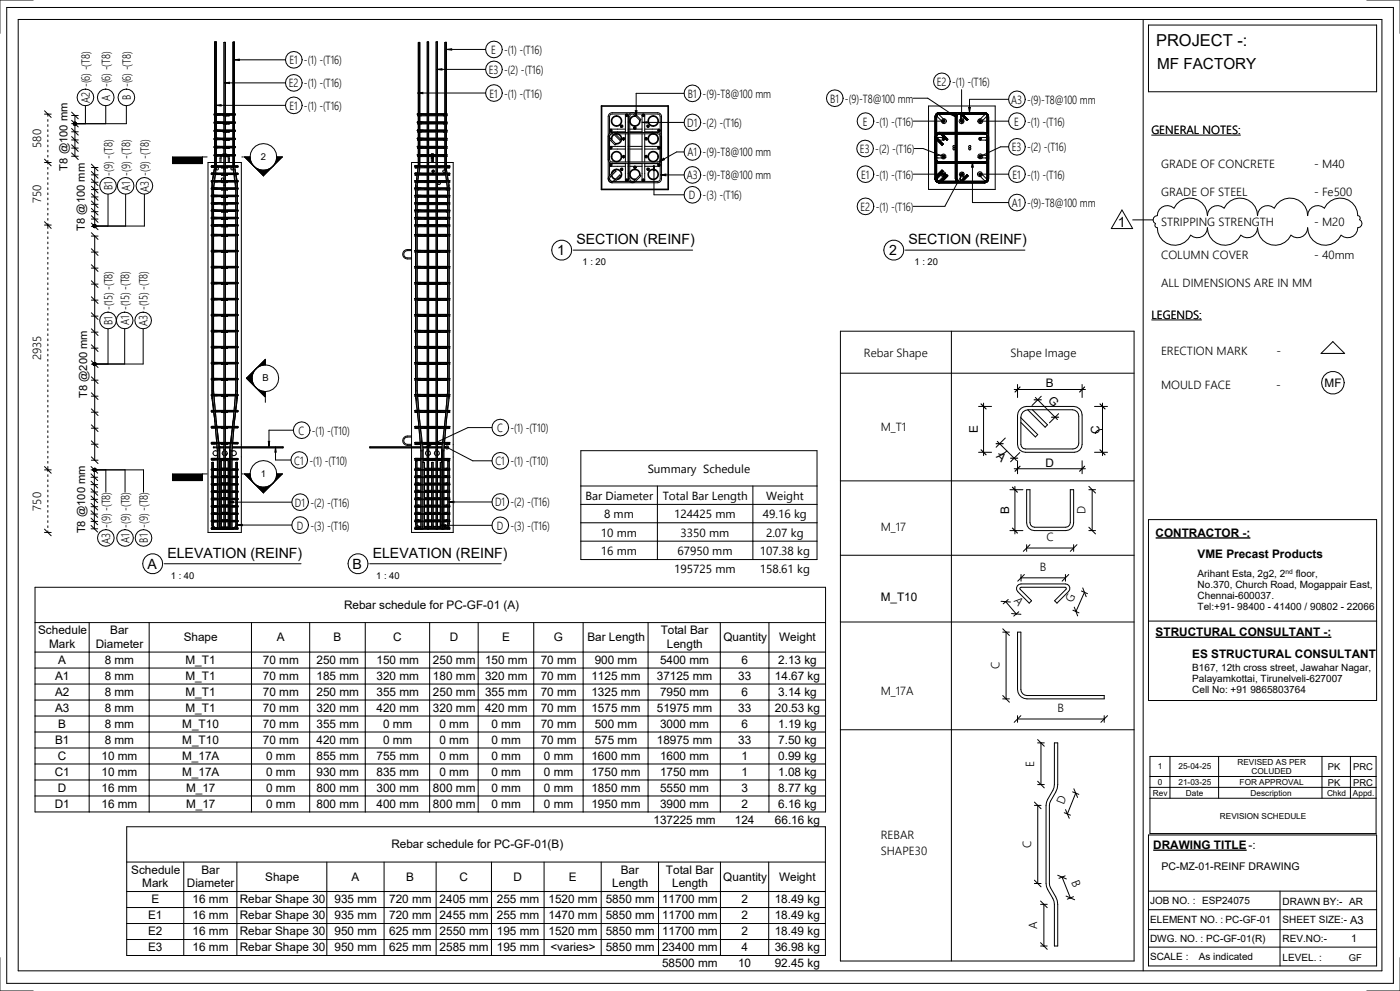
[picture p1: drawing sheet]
<svg xmlns="http://www.w3.org/2000/svg" width="420mm" height="297mm" viewBox="0 0 420 297" stroke-linecap="round" stroke-linejoin="round" font-family="sans-serif">
<defs><g id="words">
<text font-size="4.9" x="346.9" y="13.9">PROJECT -:</text>
<text font-size="4.6" x="347.2" y="20.7">MF FACTORY</text>
<g font-size="4.2">
<text x="335.4" y="68">1</text>
<text x="167.2" y="76.4">1</text>
<text x="172.9" y="73.3">SECTION (REINF)</text>
<text x="266.8" y="76.4">2</text>
<text x="272.6" y="73.3">SECTION (REINF)</text>
<text x="50.2" y="167.3">ELEVATION (REINF)</text>
<text x="111.8" y="167.3">ELEVATION (REINF)</text>
<text x="44.2" y="170.5">A</text>
<text x="105.8" y="170.5">B</text>
</g>
<g font-size="3.5">
<text x="147.4" y="16.2">E -(1) -(T16)</text>
<text x="86.8" y="19.3">E1 -(1) -(T16)</text>
<text x="146.7" y="22.2">E3 -(2) -(T16)</text>
<text x="86.6" y="26.2">E2 -(1) -(T16)</text>
<text x="146.9" y="29.2">E1 -(1) -(T16)</text>
<text x="206.4" y="29.3">B1 -(9)-T8@100 mm</text>
<text x="281.1" y="25.7">E2 -(1) -(T16)</text>
<text x="27" y="30.9" transform="rotate(-90 27 30.9)">A2 -(6) -(T8)</text>
<text x="33.1" y="30.2" transform="rotate(-90 33.1 30.2)">A -(6) -(T8)</text>
<text x="39.3" y="30.1" transform="rotate(-90 39.3 30.1)">B -(6) -(T8)</text>
<text x="86.8" y="32.9">E1 -(1) -(T16)</text>
<text x="249.1" y="30.8">B1 -(9)-T8@100 mm</text>
<text x="303.4" y="31.1">A3 -(9)-T8@100 mm</text>
<text x="206.2" y="38.1">D1 -(2) -(T16)</text>
<text x="258.9" y="37.7">E -(1) -(T16)</text>
<text x="304.3" y="37.7">E -(1) -(T16)</text>
<text x="345.5" y="40.2">GENERAL NOTES:</text>
<text x="12.4" y="44.3" transform="rotate(-90 12.4 44.3)">580</text>
<text x="206.3" y="46.9">A1 -(9)-T8@100 mm</text>
<text x="258" y="45.9">E3 -(2) -(T16)</text>
<text x="303.6" y="45.4">E3 -(2) -(T16)</text>
<text x="206" y="53.8">A3 -(9)-T8@100 mm</text>
<text x="258.4" y="53.6">E1 -(1) -(T16)</text>
<text x="303.8" y="53.6">E1 -(1) -(T16)</text>
<text x="348.4" y="50.5">GRADE OF CONCRETE</text>
<text x="394.3" y="50.5">- M40</text>
<text x="33.8" y="57.1" transform="rotate(-90 33.8 57.1)">B1 -(9) -(T8)</text>
<text x="39" y="57.2" transform="rotate(-90 39 57.2)">A1 -(9) -(T8)</text>
<text x="44.7" y="57.4" transform="rotate(-90 44.7 57.4)">A3 -(9) -(T8)</text>
<text x="206.7" y="59.7">D -(3) -(T16)</text>
<text x="348.4" y="58.6">GRADE OF STEEL</text>
<text x="394.3" y="58.6">- Fe500</text>
<text x="12.4" y="60.9" transform="rotate(-90 12.4 60.9)">750</text>
<text x="258.2" y="63.2">E2 -(1) -(T16)</text>
<text x="303.6" y="62.1">A1 -(9)-T8@100 mm</text>
<text x="348.4" y="67.7">STRIPPING STRENGTH</text>
<text x="394.3" y="67.7">- M20</text>
<text x="348.4" y="77.7">COLUMN COVER</text>
<text x="394.3" y="77.7">- 40mm</text>
<text x="348.4" y="86">ALL DIMENSIONS ARE IN MM</text>
<text x="345.5" y="95.6">LEGENDS:</text>
<text x="33.8" y="97.5" transform="rotate(-90 33.8 97.5)">B1 -(15) -(T8)</text>
<text x="38.8" y="97.6" transform="rotate(-90 38.8 97.6)">A1 -(15) -(T8)</text>
<text x="44.3" y="97.8" transform="rotate(-90 44.3 97.8)">A3 -(15) -(T8)</text>
<text x="12.4" y="108" transform="rotate(-90 12.4 108)">2935</text>
<text x="259.2" y="106.9">Rebar Shape</text>
<text x="303.2" y="106.9">Shape Image</text>
<text x="348.4" y="106.4">ERECTION MARK</text>
<text x="383" y="106.4">-</text>
<text x="313.8" y="116.1">B</text>
<text x="348.4" y="116.6">MOULD FACE</text>
<text x="382.9" y="116.6">-</text>
<text x="397.4" y="116">MF</text>
<text x="314.3" y="120.3" transform="rotate(45 314.3 120.3)">G</text>
<text x="89.6" y="130.3">C -(1) -(T10)</text>
<text x="149.2" y="129.5">C -(1) -(T10)</text>
<text x="264.3" y="129.3">M_T1</text>
<text x="293.4" y="129.9" transform="rotate(-90 293.4 129.9)">E</text>
<text x="329.9" y="130" transform="rotate(-90 329.9 130)">C</text>
<text x="298.8" y="136.9" transform="rotate(45 298.8 136.9)">A</text>
<text x="88.3" y="139.3">C1 -(1) -(T10)</text>
<text x="148.6" y="139.5">C1 -(1) -(T10)</text>
<text x="194.4" y="141.8">Summary Schedule</text>
<text x="313.7" y="140">D</text>
<text x="175.7" y="149.8">Bar Diameter</text>
<text x="198.9" y="149.8">Total Bar Length</text>
<text x="229.9" y="149.8">Weight</text>
<text x="12.4" y="153.1" transform="rotate(-90 12.4 153.1)">750</text>
<text x="88.5" y="151.9">D1 -(2) -(T16)</text>
<text x="148.6" y="151.8">D1 -(2) -(T16)</text>
<text x="181.3" y="155.4">8 mm</text>
<text x="202.3" y="155.4">124425 mm</text>
<text x="228.9" y="155.4">49.16 kg</text>
<text x="302.8" y="154.1" transform="rotate(-90 302.8 154.1)">B</text>
<text x="325.7" y="154.2" transform="rotate(-90 325.7 154.2)">D</text>
<text x="89" y="158.8">D -(3) -(T16)</text>
<text x="149.1" y="158.8">D -(3) -(T16)</text>
<text x="180.3" y="160.9">10 mm</text>
<text x="204.2" y="160.9">3350 mm</text>
<text x="229.9" y="160.9">2.07 kg</text>
<text x="264.3" y="159.1">M_17</text>
<text x="346.8" y="160.9">CONTRACTOR -:</text>
<text x="33.1" y="163" transform="rotate(-90 33.1 163)">A3 -(9) -(T8)</text>
<text x="38.9" y="162.8" transform="rotate(-90 38.9 162.8)">A1 -(9) -(T8)</text>
<text x="44.4" y="162.7" transform="rotate(-90 44.4 162.7)">B1 -(9) -(T8)</text>
<text x="180.3" y="166.4">16 mm</text>
<text x="203.3" y="166.4">67950 mm</text>
<text x="227.9" y="166.4">107.38 kg</text>
<text x="314" y="162.3">C</text>
<text x="359.3" y="167.3">VME Precast Products</text>
<text x="202.3" y="171.9">195725 mm</text>
<text x="227.9" y="171.9">158.61 kg</text>
<text x="312" y="171.2">B</text>
<text x="103.2" y="182.5">Rebar schedule for PC-GF-01 (A)</text>
<text x="264.3" y="180.3">M_T10</text>
<text x="304.1" y="180.1" transform="rotate(49 304.1 180.1)">A</text>
<text x="321.8" y="180.8" transform="rotate(-66 321.8 180.8)">G</text>
<text x="11.4" y="190.2">Schedule</text>
<text x="33.1" y="190.2">Bar</text>
<text x="198.2" y="190.2">Total Bar</text>
<text x="346.8" y="190.7">STRUCTURAL CONSULTANT -:</text>
<text x="14.7" y="194.2">Mark</text>
<text x="28.7" y="194.2">Diameter</text>
<text x="55.1" y="192.2">Shape</text>
<text x="83" y="192.2">A</text>
<text x="100.1" y="192.2">B</text>
<text x="118" y="192.2">C</text>
<text x="134.9" y="192.2">D</text>
<text x="150.7" y="192.2">E</text>
<text x="166.2" y="192.2">G</text>
<text x="176.3" y="192.2">Bar Length</text>
<text x="200.1" y="194.2">Length</text>
<text x="217" y="192.2">Quantity</text>
<text x="233.8" y="192.2">Weight</text>
<text x="357.7" y="197.1">ES STRUCTURAL CONSULTANT</text>
<text x="16.5" y="203.8">A1</text>
<text x="17.5" y="199">A</text>
<text x="31.4" y="203.8">8 mm</text>
<text x="31.4" y="199">8 mm</text>
<text x="55.7" y="203.8">M_T1</text>
<text x="55.7" y="199">M_T1</text>
<text x="78.9" y="199">70 mm</text>
<text x="78.9" y="203.8">70 mm</text>
<text x="95" y="199">250 mm</text>
<text x="95" y="203.8">185 mm</text>
<text x="113" y="203.8">320 mm</text>
<text x="113" y="199">150 mm</text>
<text x="129.9" y="199">250 mm</text>
<text x="129.9" y="203.8">180 mm</text>
<text x="145.5" y="203.8">320 mm</text>
<text x="145.5" y="199">150 mm</text>
<text x="162.3" y="203.8">70 mm</text>
<text x="162.3" y="199">70 mm</text>
<text x="177.5" y="203.8">1125 mm</text>
<text x="178.4" y="199">900 mm</text>
<text x="197.1" y="203.8">37125 mm</text>
<text x="198" y="199">5400 mm</text>
<text x="221.5" y="203.8">33</text>
<text x="222.5" y="199">6</text>
<text x="232.5" y="203.8">14.67 kg</text>
<text x="233.5" y="199">2.13 kg</text>
<text x="299.9" y="200.6" transform="rotate(-90 299.9 200.6)">C</text>
<text x="16.5" y="208.6">A2</text>
<text x="31.4" y="208.6">8 mm</text>
<text x="55.7" y="208.6">M_T1</text>
<text x="78.9" y="208.6">70 mm</text>
<text x="95" y="208.6">250 mm</text>
<text x="113" y="208.6">355 mm</text>
<text x="129.9" y="208.6">250 mm</text>
<text x="145.5" y="208.6">355 mm</text>
<text x="162.3" y="208.6">70 mm</text>
<text x="177.5" y="208.6">1325 mm</text>
<text x="198" y="208.6">7950 mm</text>
<text x="222.5" y="208.6">6</text>
<text x="233.5" y="208.6">3.14 kg</text>
<text x="264.3" y="208.3">M_17A</text>
<text x="16.5" y="213.4">A3</text>
<text x="31.4" y="213.4">8 mm</text>
<text x="55.7" y="213.4">M_T1</text>
<text x="78.9" y="213.4">70 mm</text>
<text x="95" y="213.4">320 mm</text>
<text x="113" y="213.4">420 mm</text>
<text x="129.9" y="213.4">320 mm</text>
<text x="145.5" y="213.4">420 mm</text>
<text x="162.3" y="213.4">70 mm</text>
<text x="177.5" y="213.4">1575 mm</text>
<text x="197.1" y="213.4">51975 mm</text>
<text x="221.5" y="213.4">33</text>
<text x="232.5" y="213.4">20.53 kg</text>
<text x="317.3" y="213.6">B</text>
<text x="17.5" y="218.2">B</text>
<text x="31.4" y="218.2">8 mm</text>
<text x="54.7" y="218.2">M_T10</text>
<text x="78.9" y="218.2">70 mm</text>
<text x="95" y="218.2">355 mm</text>
<text x="114.9" y="218.2">0 mm</text>
<text x="131.9" y="218.2">0 mm</text>
<text x="147.5" y="218.2">0 mm</text>
<text x="162.3" y="218.2">70 mm</text>
<text x="178.4" y="218.2">500 mm</text>
<text x="198" y="218.2">3000 mm</text>
<text x="222.5" y="218.2">6</text>
<text x="233.5" y="218.2">1.19 kg</text>
<text x="16.5" y="223">B1</text>
<text x="17.4" y="227.8">C</text>
<text x="30.4" y="227.8">10 mm</text>
<text x="31.4" y="223">8 mm</text>
<text x="54.7" y="227.8">M_17A</text>
<text x="54.7" y="223">M_T10</text>
<text x="78.9" y="223">70 mm</text>
<text x="79.9" y="227.8">0 mm</text>
<text x="95" y="223">420 mm</text>
<text x="95" y="227.8">855 mm</text>
<text x="113" y="227.8">755 mm</text>
<text x="114.9" y="223">0 mm</text>
<text x="131.9" y="223">0 mm</text>
<text x="131.9" y="227.8">0 mm</text>
<text x="147.5" y="223">0 mm</text>
<text x="147.5" y="227.8">0 mm</text>
<text x="162.3" y="223">70 mm</text>
<text x="163.2" y="227.8">0 mm</text>
<text x="177.5" y="227.8">1600 mm</text>
<text x="178.4" y="223">575 mm</text>
<text x="197.1" y="223">18975 mm</text>
<text x="198" y="227.8">1600 mm</text>
<text x="221.5" y="223">33</text>
<text x="222.5" y="227.8">1</text>
<text x="233.5" y="223">7.50 kg</text>
<text x="233.5" y="227.8">0.99 kg</text>
<text x="16.4" y="232.6">C1</text>
<text x="30.4" y="232.6">10 mm</text>
<text x="54.7" y="232.6">M_17A</text>
<text x="79.9" y="232.6">0 mm</text>
<text x="95" y="232.6">930 mm</text>
<text x="113" y="232.6">835 mm</text>
<text x="131.9" y="232.6">0 mm</text>
<text x="147.5" y="232.6">0 mm</text>
<text x="163.2" y="232.6">0 mm</text>
<text x="177.5" y="232.6">1750 mm</text>
<text x="198" y="232.6">1750 mm</text>
<text x="222.5" y="232.6">1</text>
<text x="233.5" y="232.6">1.08 kg</text>
<text x="310.4" y="229.9" transform="rotate(-90 310.4 229.9)">E</text>
<text x="17.4" y="237.4">D</text>
<text x="30.4" y="237.4">16 mm</text>
<text x="55.8" y="237.4">M_17</text>
<text x="79.9" y="237.4">0 mm</text>
<text x="95" y="237.4">800 mm</text>
<text x="113" y="237.4">300 mm</text>
<text x="129.9" y="237.4">800 mm</text>
<text x="147.5" y="237.4">0 mm</text>
<text x="163.2" y="237.4">0 mm</text>
<text x="177.5" y="237.4">1850 mm</text>
<text x="198" y="237.4">5550 mm</text>
<text x="222.5" y="237.4">3</text>
<text x="233.5" y="237.4">8.77 kg</text>
<text x="16.4" y="242.2">D1</text>
<text x="30.4" y="242.2">16 mm</text>
<text x="55.8" y="242.2">M_17</text>
<text x="79.9" y="242.2">0 mm</text>
<text x="95" y="242.2">800 mm</text>
<text x="113" y="242.2">400 mm</text>
<text x="129.9" y="242.2">800 mm</text>
<text x="147.5" y="242.2">0 mm</text>
<text x="163.2" y="242.2">0 mm</text>
<text x="177.5" y="242.2">1950 mm</text>
<text x="198" y="242.2">3900 mm</text>
<text x="222.5" y="242.2">2</text>
<text x="233.5" y="242.2">6.16 kg</text>
<text x="319.2" y="241.3" transform="rotate(-68 319.2 241.3)">D</text>
<text x="196.1" y="247">137225 mm</text>
<text x="220.5" y="247">124</text>
<text x="232.5" y="247">66.16 kg</text>
<text x="264.3" y="251.6">REBAR</text>
<text x="117.4" y="254.3">Rebar schedule for PC-GF-01(B)</text>
<text x="264.3" y="256.3">SHAPE30</text>
<text x="309.4" y="254.3" transform="rotate(-90 309.4 254.3)">C</text>
<text x="346" y="254.5">DRAWING TITLE</text>
<text x="374.6" y="254.5">-:</text>
<text x="39.4" y="262">Schedule</text>
<text x="60.4" y="262">Bar</text>
<text x="186.2" y="262">Bar</text>
<text x="199.8" y="262">Total Bar</text>
<text x="42.7" y="266">Mark</text>
<text x="56.1" y="266">Diameter</text>
<text x="79.6" y="264">Shape</text>
<text x="105.5" y="264">A</text>
<text x="121.9" y="264">B</text>
<text x="137.9" y="264">C</text>
<text x="154.1" y="264">D</text>
<text x="170.7" y="264">E</text>
<text x="183.7" y="266">Length</text>
<text x="201.7" y="266">Length</text>
<text x="217" y="264">Quantity</text>
<text x="233.7" y="264">Weight</text>
<text x="321.4" y="264.4" transform="rotate(68 321.4 264.4)">B</text>
<text x="44.4" y="275.6">E1</text>
<text x="45.4" y="270.8">E</text>
<text x="57.8" y="270.8">16 mm</text>
<text x="57.8" y="275.6">16 mm</text>
<text x="72" y="270.8">Rebar Shape 30</text>
<text x="72" y="275.6">Rebar Shape 30</text>
<text x="100.4" y="270.8">935 mm</text>
<text x="100.4" y="275.6">935 mm</text>
<text x="116.8" y="270.8">720 mm</text>
<text x="116.8" y="275.6">720 mm</text>
<text x="131.9" y="270.8">2405 mm</text>
<text x="131.9" y="275.6">2455 mm</text>
<text x="149.1" y="270.8">255 mm</text>
<text x="149.1" y="275.6">255 mm</text>
<text x="164.6" y="270.8">1520 mm</text>
<text x="164.6" y="275.6">1470 mm</text>
<text x="181.7" y="270.8">5850 mm</text>
<text x="181.7" y="275.6">5850 mm</text>
<text x="198.7" y="270.8">11700 mm</text>
<text x="198.7" y="275.6">11700 mm</text>
<text x="222.4" y="270.8">2</text>
<text x="222.4" y="275.6">2</text>
<text x="232.5" y="270.8">18.49 kg</text>
<text x="232.5" y="275.6">18.49 kg</text>
<text x="44.4" y="280.4">E2</text>
<text x="57.8" y="280.4">16 mm</text>
<text x="72" y="280.4">Rebar Shape 30</text>
<text x="100.4" y="280.4">950 mm</text>
<text x="116.8" y="280.4">625 mm</text>
<text x="131.9" y="280.4">2550 mm</text>
<text x="149.1" y="280.4">195 mm</text>
<text x="164.6" y="280.4">1520 mm</text>
<text x="181.7" y="280.4">5850 mm</text>
<text x="198.7" y="280.4">11700 mm</text>
<text x="222.4" y="280.4">2</text>
<text x="232.5" y="280.4">18.49 kg</text>
<text x="311.2" y="278.5" transform="rotate(-90 311.2 278.5)">A</text>
<text x="44.4" y="285.2">E3</text>
<text x="57.8" y="285.2">16 mm</text>
<text x="72" y="285.2">Rebar Shape 30</text>
<text x="100.4" y="285.2">950 mm</text>
<text x="116.8" y="285.2">625 mm</text>
<text x="131.9" y="285.2">2585 mm</text>
<text x="149.1" y="285.2">195 mm</text>
<text x="165.2" y="285.2">&lt;varies&gt;</text>
<text x="181.7" y="285.2">5850 mm</text>
<text x="198.7" y="285.2">23400 mm</text>
<text x="222.4" y="285.2">4</text>
<text x="232.5" y="285.2">36.98 kg</text>
<text x="198.7" y="290">58500 mm</text>
<text x="221.5" y="290">10</text>
<text x="232.5" y="290">92.45 kg</text>
</g>
<g font-size="3.4">
<text x="20.2" y="51.1" transform="rotate(-90 20.2 51.1)">T8 @100 mm</text>
<text x="25.5" y="69.2" transform="rotate(-90 25.5 69.2)">T8 @100 mm</text>
<text x="26.1" y="119.4" transform="rotate(-90 26.1 119.4)">T8 @200 mm</text>
<text x="25.5" y="159.9" transform="rotate(-90 25.5 159.9)">T8 @100 mm</text>
<text x="405.1" y="276.9">A3</text>
</g>
<g font-size="3.2">
<text x="348.5" y="260.9">PC-MZ-01-REINF DRAWING</text>
<text x="405.5" y="282.4">1</text>
</g>
<g font-size="3">
<text x="359.3" y="172.9">Arihant Esta, 2g2, 2</text>
<text x="388.8" y="172.9">floor,</text>
<text x="359.3" y="176.2">No.370, Church Road, Mogappair East,</text>
<text x="359.3" y="179.5">Chennai-600037.</text>
<text x="359.3" y="182.8">Tel:+91- 98400 - 41400 / 90802 - 22066</text>
<text x="357.7" y="201.1">B167, 12th cross street, Jawahar Nagar,</text>
<text x="357.7" y="204.4">Palayamkottai, Tirunelveli-627007</text>
<text x="357.7" y="207.8">Cell No: +91 9865803764</text>
<text x="345.1" y="270.9">JOB NO. :</text>
<text x="360.7" y="271.1">ESP24075</text>
<text x="384.8" y="271.4">DRAWN BY:-</text>
<text x="404.8" y="271.4">AR</text>
<text x="345.1" y="276.8">ELEMENT NO. :</text>
<text x="367.7" y="276.8">PC-GF-01</text>
<text x="384.8" y="276.8">SHEET SIZE:-</text>
<text x="345.1" y="282.4">DWG. NO. :</text>
<text x="345.1" y="287.7">SCALE :</text>
<text x="359.7" y="287.7">As indicated</text>
<text x="361.9" y="282.4">PC-GF-01(R)</text>
<text x="384.8" y="282.4">REV.NO:-</text>
<text x="384.8" y="288">LEVEL. :</text>
</g>
<g font-size="2.8">
<text x="78.3" y="48">2</text>
<text x="174.8" y="79.4">1 : 20</text>
<text x="274.4" y="79.4">1 : 20</text>
<text x="78.7" y="114.3">B</text>
<text x="78.3" y="143">1</text>
<text x="51.3" y="173.5">1 : 40</text>
<text x="112.9" y="173.5">1 : 40</text>
<text x="398.5" y="231">PK</text>
<text x="406" y="231">PRC</text>
<text x="398.5" y="235.6">PK</text>
<text x="406" y="235.6">PRC</text>
<text x="404.7" y="288.1">GF</text>
</g>
<g font-size="2.5">
<text x="347.4" y="230.7">1</text>
<text x="353.6" y="230.7">25-04-25</text>
<text x="371.3" y="229.3">REVISED AS PER</text>
<text x="375.5" y="232.1">COLUDED</text>
<text x="345.9" y="238.6">Rev</text>
<text x="347.4" y="235.3">0</text>
<text x="353.6" y="235.3">21-03-25</text>
<text x="355.9" y="238.6">Date</text>
<text x="372" y="235.3">FOR APPROVAL</text>
<text x="375.3" y="238.6">Description</text>
<text x="398.2" y="238.6">Chkd</text>
<text x="406" y="238.6">Appd.</text>
<text x="366" y="245.4">REVISION SCHEDULE</text>
</g>
<text font-size="2" x="385.7" y="172">nd</text>
</g></defs>
<g fill="#000">
<path d="M183.1 38.8l.6 .2-.1 .4-.3 .1-.3-.1-.1-.4zM186.3 37.5h.4l.2 .2v.3l-.3 .2-.3-.1-.2-.3zM187.8 34.3l.3-.1 .3 .2v.4l-.3 .2-.3-.1-.2-.3zM190.2 38.1l.4-.1 .3 .2v.4l-.3 .2-.4-.1-.1-.3zM192.8 34.3l.3-.1 .3 .2v.4l-.3 .2-.3-.1-.1-.3zM194.2 37.5l.3-.1 .3 .2v.4l-.2 .2h-.4l-.2-.3zM197.5 38.8h.4l.2 .2-.1 .4-.3 .1-.3-.1-.1-.4zM282.9 35.9h.3l.3 .2-.1 .4-.2 .2-.4-.1-.1-.4zM288.4 36l.3-.1 .3 .2v.4l-.3 .2-.3-.1-.2-.3zM293.8 36l.4-.1 .3 .2v.3l-.3 .3-.3-.1-.2-.3zM51.8 47.1h9v2h-9zM73.4 47.1h1.6l.2 1 1 1.8z"/>
<path d="M79 51.1l1.1-.2 1.8-1-2.9 2.8zM76.2 49.9l1.8 1 1 .2v1.6zM83 47.1h1.7l-2.8 2.8 .6-.8zM183.1 43.9l.6 .3-.1 .3-.3 .2-.3-.2-.1-.3zM183.1 49.1l.6 .2-.1 .4-.3 .2-.3-.2-.1-.3zM186.2 50.6l.2-.2h.4l.1 .3-.1 .3-.3 .1-.3-.1zM186.9 46.6h.4l.2 .3-.1 .3-.3 .2-.3-.2-.1-.3zM186.9 41.3h.4l.2 .2-.1 .4-.3 .1-.3-.1-.1-.4zM187.8 53.7l.3-.1 .3 .2v.4l-.3 .2-.3-.1-.2-.3zM190.1 50l.3-.2 .3 .1 .2 .3-.2 .3-.3 .1-.3-.3zM192.8 53.7l.3-.1 .3 .2v.4l-.3 .2-.3-.1-.1-.3zM193.6 46.7l.3-.1 .3 .1 .1 .3-.2 .3h-.4l-.2-.3z"/>
<path d="M193.6 41.4l.3-.2 .3 .2 .1 .3-.2 .3h-.4l-.2-.3zM194.1 50.5l.3-.2 .3 .2 .1 .3-.1 .3h-.4l-.2-.2zM197.5 43.9h.4l.2 .3-.1 .3-.3 .2-.3-.2-.1-.3zM197.5 49.1h.4l.2 .3-.1 .3-.3 .2-.3-.2-.1-.3zM283 51.9h.3l.2 .3-.1 .4-.3 .1-.3-.2-.1-.3zM282.9 46.6h.4l.2 .3-.1 .3-.3 .2-.3-.2-.1-.3zM282.9 41.3h.4l.2 .2-.1 .4-.3 .1-.3-.1-.1-.4zM288.3 52.1l.2-.2 .4 .1 .1 .3-.1 .3-.4 .1-.2-.2zM293.8 52.1l.3-.2 .3 .1 .1 .3-.2 .3-.3 .1-.3-.3zM293.8 46.7l.3-.1 .3 .1 .1 .3-.2 .3h-.4l-.2-.3zM293.8 41.4l.3-.2 .3 .2 .1 .3-.2 .3h-.4l-.2-.3zM74 113.4l2.8-2.8-1 1.8-.2 1z"/>
<path d="M74 113.4h1.6l.6 2 .6 .8zM79.6 107.7v1.7l-1 .1-1.8 1.1zM76.8 116.2l1.8 1.1 1 .1v1.6zM64 134.1h.3zM66 134.1h.2zM132.2 134.1h.3zM134.1 134.1h.2zM51.8 142.1h9v2h-9zM73.4 142.1h1.6l.2 1 1 1.8zM79 146.1l2-.6 .9-.6-2.9 2.8zM76.2 144.9l.8 .6 2 .6v1.6zM83 142.1h1.7l-2.8 2.8 1-1.8z"/>
</g>
<g fill="none" stroke="#000" stroke-width=".3">
<path d="M64.5 12.8h.4M70 12.8h.4M125.5 12.8h.4M128.2 12.6h.4M130.9 12.6h.4M64.4 39.2l.1 2.2M64.4 39.2v.2M64.4 36.8l.1 2.2M64.4 36.8l.1 .2M64.4 34.3h.1M64.4 34.3l.1 .2M64.4 39.4h.1"/>
<path d="M64.4 39h.8M64.4 39.2h.8M64.4 36.6h.8M64.4 36.8h.8M64.4 34.3h.5M64.4 34.1h.8M64.4 34.3h.8M64.4 39h.1M64.4 36.6h.1M64.4 34.1h.1M64.4 39h.5M64.4 39v.2"/>
<path d="M64.4 36.6h.5M64.4 36.6v.2M64.4 34.1h.5M64.4 34.1v.2M64.5 34.1v-21.6h.4v21.6M64.5 34.3v2.3M64.9 34.3v2.3M64.9 36.8v2.2M64.9 39.2v2.2M64.9 39h5.1M64.9 36.6h5.1M64.9 34.1h5.1"/>
<path d="M64.9 34.3h5.1M64.9 34.3h2.3M64.9 39.2h-.5M64.9 36.8h-.5M67 39.6h.9M67 39.6h.2v1.8M67 37.2h.9M67 37.2h.2v1.8M67 34.7h.9M67 34.7h.2v1.9M67.2 34.1v-21.4h.4v21.4M67.2 34.3v.2h-2.3"/>
<path d="M67.2 36.8v.2h-2.3M67.2 39.2v.2h-2.3M67.6 34.3v.2h2.4M67.6 36.8v.2h2.4M67.6 39.2v.2h2.4M67.6 34.3h2.4M67.9 39.4h-.9v.2M67.9 37h-.9v.2M67.9 34.5h-.9v.2M68.7 34.5v.2h-1.1v1.9M68.7 37v.2h-1.1v1.8M68.7 39.4v.2h-1.1v1.8"/>
<path d="M70 39h.5M70 39.2h.5M70 36.6h.5M70 36.8h.5M70 34.1h.5M70 34.3h.5M70 34.1v-21.5h.4l.1 21.5M70 34.3v2.3M70 36.8v2.2M70 39.2v2.2M70 39.2h-5.1M70 36.8h-5.1"/>
<path d="M70.4 34.3l.2 .1-.2 .1M70.4 39.4h.1M70.5 39v.2M70.5 36.6v.2M70.5 34.1v.2M70.5 39.2v.2M70.5 36.8l-.1 .2M70.5 34.3v2.3M70.5 36.8v2.2M70.5 39.2v2.2M125.3 39v.2M125.3 36.6v.2"/>
<path d="M125.3 34.1v.2M125.3 39h.2M125.3 39.2h.2M125.3 39h8.2M125.3 39.2h8.2M125.3 36.6h.2M125.3 36.8h.2M125.3 36.6h8.2M125.3 36.8h8.2M125.3 34.1h.2M125.3 34.3h.2M125.3 34.1h8.2"/>
<path d="M125.3 34.3h8.2M125.4 39.6h.1M125.4 39.4v.2M125.4 37.2h.1M125.4 37v.2M125.4 34.7h.1M125.4 34.5v.2M125.4 39.2h.1M125.4 36.8h.1M125.4 34.3h.1M125.5 39.4h.1M125.5 37h.1"/>
<path d="M125.5 34.5h.1M125.5 34.1v-21.4h.4v21.4M125.5 34.3v2.3M125.5 36.8v2.2M125.5 39.2v2.2M125.9 39.4h2.3v2M125.9 37h2.3v2M125.9 34.5h2.3v2.1M125.9 39.6h2.3M125.9 37.2h2.3M125.9 34.7h2.3M125.9 34.3v2.3"/>
<path d="M125.9 36.8v2.2M125.9 39.2v2.2M126.4 34.5v.2M126.4 37v.2M126.4 39.4v.2M127.9 39.2h.3M127.9 39.2v.2M127.9 39.2h.5M127.9 39.2h.2M127.9 36.8h.3M127.9 36.8v.2h3.6v-.2M127.9 36.8h.5"/>
<path d="M127.9 36.8h.2M127.9 34.3h.3zM127.9 34.3v.2h3.6v-.2M127.9 34.3h3.6M128.2 34.1v-21.6h.4v21.6M128.6 39.6h2.3M128.6 37.2h2.3M128.6 34.7h2.3M128.6 34.5v2.1M128.6 37v2M128.6 39.4v2M130.9 34.1v-21.6h.4v21.6"/>
<path d="M130.9 34.5v2.1M130.9 37v2M130.9 39.4v2M131 39.2h.5M131 36.8h.5M131.3 39.2h.2M131.3 36.8h.2M131.3 34.3h.2M131.3 39.6h2.2M131.3 37.2h2.2M131.3 34.7h2.2M131.5 39.2v.2h-3.6"/>
<path d="M133.1 34.5v.2M133.1 37v.2M133.1 39.4v.2M133.5 39h.5M133.5 39.2h.5M133.5 36.6h.5M133.5 36.8h.5M133.5 34.1h.5M133.5 34.3h.5M133.5 34.1v-21.4h.4l.1 21.4M133.5 39.4h-2.2v2M133.5 37h-2.2v2"/>
<path d="M133.5 34.5h-2.2v2.1M133.5 34.3v2.3M133.5 36.8v2.2M133.5 39.2v2.2M134.1 39.6h.1M133.9 39.4h.1M134.1 37.2h.1M133.9 37h.1M134.1 34.7h.1M133.9 34.5h.1M134 39v.2M134 36.6v.2"/>
<path d="M134 34.1v.2M134 39.2v2.2M134 36.8v2.2M134 34.3v2.3M134.1 39.4v.2M134.1 37v.2M134.1 34.5v.2M182.8 34.1l.9-.3h13.6l.6 .1 .4 .5 .2 .6v18.6l-.2 .6-.4 .4-.6 .2h-13.6l-.6-.2-.4-.4-.2-.6v-18.6zM183.1 38.8h.4l.2 .2-.1 .4-.3 .1-.3-.1-.1-.4zM183.3 39.5h4.3M183.8 39.7h4.8M186.3 37.5h.4l.2 .2v.3l-.3 .2-.3-.1-.2-.3z"/>
<path d="M187.6 38.7h-4.4l-.3 .4 .4 .4M187.6 34.6v5.1M187.6 34.6l.3-.4 .5 .3v5.2M187.8 34.3l.3-.1 .3 .2v.4l-.3 .2-.3-.1-.2-.3zM188.4 39.5h.2M188.4 38.7h.2M188.9 34.2h-5.2l-.6 .2-.2 .6v5M188.9 34.1l.9-.3 .6 .1 1.9 1.9-.3 .3-1.7-1.7a.8 .8 0 0 0-.8-.2 .8 .8 0 0 0-.5 .8v18.6a.8 .8 0 0 0 .5 .7 .8 .8 0 0 0 .8-.1l1.7-1.7 .3 .2-1.7 1.7a1.2 1.2 0 0 1-1.3 .3 1.2 1.2 0 0 1-.7-1.1v-18.6zM189 39.7h8.3l.8 .3M189 39.5h3.7M189 38.7h3.7M190.2 38.1l.4-.1 .3 .2v.4l-.3 .2-.4-.1-.1-.3z"/>
<path d="M190.7 34.2h6.6l.4 .1 .4 .5v19l-.4 .5-.4 .1h-13.6a.8 .8 0 0 1-.7-.5 .8 .8 0 0 1 .1-.9l1.7-1.7-.3-.3-1.7 1.7a1.2 1.2 0 0 0-.2 1.3 1.2 1.2 0 0 0 1.1 .8M192.7 34.6v5.1M192.7 34.6l.2-.4 .5 .3 .1 5.2M192.8 34.3l.3-.1 .3 .2v.4l-.3 .2-.3-.1-.1-.3zM193.5 39.5h4.2M193.5 38.7h4.3l.3 .4-.4 .4M194.2 37.5l.3-.1 .3 .2v.4l-.2 .2h-.4l-.2-.3zM197.5 38.8h.4l.2 .2-.1 .4-.3 .1-.3-.1-.1-.4zM278.6 31.8h20v25h-20zM280.6 35v18.6l.4 .8 .8 .4M280.8 34.4l-.2 .6M281 35v17.7"/>
<path d="M281.8 34.2h13.6l.6 .2 .2 .6-.1 19-.7 .4h-13.6M281.8 33.8h13.6l.6 .1 .5 .5 .1 .6v18.6M281.8 34.2l-.6 .2-.2 .6M281.8 33.8l-.6 .1-.4 .5M281.8 33.8l-.8 .3-.4 .9M281.8 34.4v.1M281.8 34.4h-.5l-.1 .5 1.6 1.6M281.8 34.5l1.6 1.5M282.8 36.5v.1M282.9 35.9h.3l.3 .2-.1 .4-.2 .2-.4-.1-.1-.4zM283.4 36h.1M283.4 36v.6h-.6"/>
<path d="M287 34.2l-.3 .8v13.6M287.1 35v13.6M288.2 34.6v-.1a.47 .47 0 0 0-.4-.4 .47 .47 0 0 0-.5 .3l-.2 .6M288.2 34.6h.1M288.2 34.6v1.7M288.4 36l.3-.1 .3 .2v.4l-.3 .2-.3-.1-.2-.3zM288.8 34.2l1.6 1.6-.3 .3-1.7-1.7a.8 .8 0 0 0-.8-.2 .8 .8 0 0 0-.5 .8M289 35v1.5l-.5 .2-.3-.4M293.8 36v.6h.6M293.8 36l.4-.1 .3 .2v.3l-.3 .3-.3-.1-.2-.3zM293.9 36h-.1M294.4 36.5v.1"/>
<path d="M295.4 34.5l-1.5 1.5M295.4 34.4h.5l.1 .5-1.6 1.6M295.4 34.4v.1M60.8 47.1v2h-9v-2h10.4M63.5 58.5h7.8M63.5 58.5v.2M63.5 58.5h.9M63.5 58.7h.9M63.5 56.3h7.8M63.5 56.3v.2M63.5 56.3h.9M63.5 56.5h.9"/>
<path d="M63.5 54.1h.2M63.5 54.1h7.8M63.5 54.1v.2M63.5 54.1h.9M63.5 54.3h.9M63.5 51.9h7.8v.2M63.5 51.9h.5zM63.5 52.1h.5zM63.5 51.9v.2M63.5 51.9h.9M63.5 52.1h.9M63.5 49.7h7.8v.2"/>
<path d="M63.5 49.7h.5zM63.5 49.9h.5zM63.5 49.7v.2M63.5 49.7h.9M63.5 49.9h.9M63.5 58.7l-.1 .2h.3M63.5 58.7h.1M63.5 56.5l-.1 .2h.3M63.5 56.5h.1M63.5 54.3v.2M63.5 54.3h.4M63.5 54.5h.3"/>
<path d="M63.5 52.1h.6M63.5 52.1v.2h.5M63.5 50.1h.9h-.7M63.5 49.9v.2M63.5 50.1h.5h-.3M63.5 58.7h.2M63.5 56.5h.2M63.5 54.5h.1M63.5 52.1h7.8M63.5 49.9h7.8M63.6 58.9h.1M63.6 56.7h.1"/>
<path d="M63.6 58.9l-.1 1.9M63.6 56.7l-.1 1.8M63.6 54.6l-.1 1.7M63.6 54.5h.1M63.6 54.5v.1M63.7 58.7h7.6M63.7 56.5h7.6M63.7 52.3h.1M63.7 52.3h.3M63.7 50.1h.1M63.7 52.3h.4M63.7 58.7l-.2 2.1"/>
<path d="M63.7 56.5l-.2 2M63.9 54.3l-.4 2M64 52.3l-.3 1.8M64.1 56.5v2M64.1 58.7v2.1M64.1 55.8v.5M64.1 57v.1M64.1 55.8h.1M64.1 57h.1M64.1 56.7v.3M64.1 52.1l-.2 2h-.2M64.3 54.3l-.2 1.5"/>
<path d="M64.3 50.7l-.2 1.2M64.4 46.5l.1 2.9M64.4 46.5l.1 .2M64.4 44.1l.1 2.2M64.4 44.1l.1 .2M64.4 41.7l.1 2.2M64.4 41.7l.1 .2M64.4 46.3h.8M64.4 46.5h.8M64.4 43.9v.2M64.4 43.9h.8M64.4 44.1h.8"/>
<path d="M64.4 41.4h.8M64.4 41.6h.8M64.4 46.3h.1M64.4 43.9h.1M64.4 41.4h.1M64.4 46.3h.5M64.4 46.3v.2M64.4 43.9h.5M64.4 41.4h.5M64.4 41.4v.2M64.4 54.5l-.2 1.8M64.4 49.9l-.2 2"/>
<path d="M64.5 49.4l-.1 .3M64.5 48.7h-2.1v110.9h10v-25.4M64.5 49.4h.1M64.5 52.1l-.2 2M64.7 52.3l-.3 1.8M64.8 49.9l-.2 2M64.9 50.4a.37 .37 0 0 1 .5-.1 .37 .37 0 0 1 0 .6 .37 .37 0 0 1-.5-.1M64.9 48.7h2.3M64.9 49.4l-.1 .3M64.9 41.6v2.3M64.9 44.1v2.2M64.9 46.5v3.2"/>
<path d="M64.9 50.1l-.2 1.8M64.9 46.3h5.1M64.9 43.9h5.1M64.9 41.4h5.1M64.9 46.5h-.5M64.9 44.1h-.5M64.9 41.6l-.5 .1M66.2 46.8l-.2 1.9M66.5 59.1h.7v1.7M66.5 56.9h1M66.5 56.9h.7v1.6M66.5 54.7h.7v1.6"/>
<path d="M66.5 52.5h.7v1.6M66.5 50.3h.7v1.6M66.6 46.8l-.3 .7v1.2M67 46.9h.9M67 46.9h.2v2.8M67 44.5h.9M67 44.5h.2v1.8M67 42.1h.9M67 42.1h.2v1.8M67.2 46.1l-.6 .2M67.2 58.7v.2h-3.1M67.2 56.5v.2h-3.1"/>
<path d="M67.2 54.3v.2h-3M67.2 52.1v.2h-2.7M67.2 49.9v.2h-2.4l-.1 .6M67.2 41.6v.3h-2.3M67.2 44.1v.2h-2.3M67.2 46.5v.2h-2.3M67.5 56.7h-1v.2M67.6 46.1l.6 .2M67.6 54.7v1.6M67.6 50.3v1.6M67.6 48.7h2.4M67.6 56.7h3.1v.3"/>
<path d="M67.6 41.6v.3h2.4M67.6 44.1v.2h2.4M67.6 46.5v.2h2.4M67.6 49.9v.2M67.6 52.1v.2M67.6 52.5v1.6M67.6 54.3v.2M67.6 56.5v2M67.6 58.7v2.1M67.9 46.7h-.9v.2M67.9 44.3h-.9v.2M67.9 41.9h-.9v.2"/>
<path d="M68.2 58.9v.2h-1.7M68.2 54.5v.2h-1.7M68.2 52.3v.2h-1.7M68.2 50.1v.2h-1.7M68.2 56.7v.2h-.6M68.4 46.9l.1 1.8M68.7 46.9l.1 1.8M68.7 41.9v.2h-1.1v1.8M68.7 44.3v.2h-1.1v1.8M68.7 46.9h-1.1v2.8M68.7 46.7v.2M70 50.4a.37 .37 0 0 0-.6-.1 .37 .37 0 0 0 0 .6 .37 .37 0 0 0 .6-.1"/>
<path d="M70 46.3h.5M70 46.5h.5M70 43.9h.5M70 44.1h.5M70 41.4h.5M70 41.6h.5M70 46.5v3.2v-.3M70 41.6v2.3M70 44.1v2.2M70 46.5h-5.1M70 44.1h-5.1M70 41.6l-5.1 .1"/>
<path d="M70 49.9l.3 2M70 50.1h-3.5v.2M70.1 50.7l-.1-.6 .1 1.8M70.2 52.3l.2 1.8M70.3 52.1l.2 2M70.3 52.3h-3.8v.2M70.4 48.7h2v85.3M70.4 49.4h.1M70.4 49.4v.3M70.4 49.9l.3 2M70.4 54.5l.3 1.8M70.5 46.3v.2"/>
<path d="M70.5 43.9v.2M70.5 41.4v.2M70.5 46.5l-.1 .2M70.5 44.1l-.1 .2M70.5 41.7l-.1 .2M70.5 41.6v2.3M70.5 44.1v2.2M70.5 46.5l-.1 2.9M70.5 50.7l.2 1.2M70.6 54.3l.1 1.5M70.6 54.5h-4.1v.2M70.7 52.1l.2 2"/>
<path d="M70.7 52.3h.1M70.7 55.8h.1M70.7 57h.1M70.7 55.8v.5M70.7 57v.1M70.7 58.9h-4.2v.2M70.7 56.5v2M70.7 58.7v2.1M70.8 52.3l.3 1.8h.2M71 54.5h.3M71.1 56.5v2M71.1 58.7v2.1"/>
<path d="M71.2 58.7h.1M71.2 56.5h.1M71.2 54.3h.1M71.2 54.5h.1M71.2 54.5v.1M71.2 54.6l.1 1.7M71.3 58.5v.2M71.3 56.3v.2M71.3 54.3h-7.8M71.3 54.1v.2M71.3 58.7v2.1M71.3 56.5v2"/>
<path d="M71.3 54.3h-.3l.1 2M71.3 54.3v.2M71.3 52.1v.2h-.5M71.3 49.9v.2h-.9M72.6 47.1h.4M75 47.1a4 4 0 0 1 4-4.1 4 4 0 0 1 4 4.1M75 47.1a4 4 0 0 0 4 4 4 4 0 0 0 4-4M75 47.1l.2 1 1 1.8M75 47.1h-1.6l5.6 5.6M76.2 49.9l1.8 1 1 .2M76.2 49.9l2.8 2.8M79 51.1v1.6"/>
<path d="M83 47.1a4 4 0 0 1-4 4M83 47.1h1.7l-5.7 5.6M124.6 58.5v.2M124.6 58.5h.5M124.6 58.7h.5M124.6 58.5h.1M124.6 56.3v.2M124.6 56.3h.5M124.6 56.5h.5M124.6 56.3h.1M124.6 54.1h.3M124.6 54.3h.3"/>
<path d="M124.6 54.1v.2M124.6 54.1h10.3M124.6 54.3h9.8M124.6 52.1h.6l-.2 2M124.6 51.9v.2M124.6 51.9h.5M124.6 52.1h.5h-.4M124.6 51.9l10.4 .1-10.3 .1M124.6 49.7h.8M124.6 49.9h.8M124.6 49.7v.2M124.6 49.7h.5"/>
<path d="M124.6 49.9h.5h-.4M124.6 49.7h10.3M124.6 59.1h.1M124.6 58.9v.2M124.6 56.9h.1M124.6 56.7v.2M124.6 54.7h.3M124.6 54.7h.2l-.1 1.6M124.6 54.5v.2M124.6 52.5h.6zM124.6 52.3v.2M124.6 50.3h.8"/>
<path d="M124.6 50.3h.5M124.6 50.1v.2M124.6 58.7h.1M124.6 56.5h.1M124.7 58.7h.1M124.7 56.5h.1M124.7 58.9h.1M124.7 56.7h.1M124.7 56.5v2M124.7 58.7v2.1M124.7 54.3h.1M124.7 52.1h.1"/>
<path d="M124.7 49.9h10.2M124.7 49.9h.1M124.7 54.5h.1M124.7 52.3h.4M124.7 52.3h.1M124.7 50.1h.4M124.7 50.1h.1M124.7 54.3h.2M124.7 54.5h.2M124.7 52.3h.5M124.7 50.1h.8M124.9 54.3v.2"/>
<path d="M124.9 54.3l-.2 2M125 53.6l-.1 .5M125.1 58.5h9.8M125.1 58.7h9.8M125.1 56.3h9.8M125.1 56.5h9.8M125.1 58.9h9.2M125.1 56.7h9.2M125.1 59.1h3.1M125.1 56.9h3.1M125.1 56.5v2M125.1 58.7v2.1"/>
<path d="M125.2 55.8l-.1 .5M125.2 55.8h.1M125.3 46.3v.2M125.3 43.9v.2M125.3 41.4v.2M125.3 54.7h2.9M125.3 46.3h.2M125.3 46.5h.2M125.3 46.3h8.2M125.3 46.5h8.2M125.3 43.9h.2M125.3 44.1h.2"/>
<path d="M125.3 43.9h8.2M125.3 44.1h8.2M125.3 41.4h.2M125.3 41.6h.2M125.3 41.4h8.2M125.3 41.6h8.2M125.3 54.5h8.7M125.3 54.3l-.1 1.5M125.4 46.9h.1M125.4 46.7v.2M125.4 44.5h.1M125.4 44.3v.2"/>
<path d="M125.4 42.1h.1M125.4 41.9v.2M125.4 46.5h.1M125.4 44.1h.1M125.4 41.6h.1M125.5 49.9l-.3 2h-.6M125.5 46.7h.1M125.5 44.3h.1M125.5 41.9h.1M125.5 49.4v.3M125.5 48.7h-2v85.3M125.5 41.6v2.3"/>
<path d="M125.5 44.1v2.2M125.5 46.5v2.9M125.5 49.4h.1M125.6 52.4v.1M125.6 54.5v.2M125.6 56.7v.2M125.6 58.9v.2M125.6 52.1l-.2 2M125.6 52.5h2.6M125.7 52.3h8M125.7 52.1l-.3 1.5M125.9 49.9l-.3 2"/>
<path d="M125.9 49.9l-.2 2M125.9 48.7h2.3M125.9 50.1h7.6M125.9 50.3h2.3M125.9 46.7h2.3v3M125.9 44.3h2.3v2M125.9 41.9h2.3v2M125.9 46.9h2.3M125.9 44.5h2.3M125.9 42.1h2.3M125.9 46.5v3.2v-.3M125.9 41.6v2.3"/>
<path d="M125.9 44.1v2.2M126.4 41.9v.2M126.4 44.3v.2M126.4 46.7v.2M127.9 46.5h.3M127.9 46.5v.2M127.9 46.5h.5M127.9 46.5h.2M127.9 44.1h.3M127.9 44.1v.2h3.6v-.2M127.9 44.1h.5M127.9 44.1h.2"/>
<path d="M127.9 41.7h.3M127.9 41.7v.2h3.6v-.2M127.9 41.7h.5M127.9 41.7h.2M128 58.7l-.6 .1 .6 .1M128 56.5l-.6 .1 .6 .1M128 54.3l-.6 .1 .6 .1M128 52.1l-.6 .1 .6 .1M128 49.9l-.6 .1 .6 .1M128.2 54.5v.3M128.2 50.1v1.8M128.2 52.3v1.8"/>
<path d="M128.2 54.7v1.6M128.2 56.7v1.8M128.2 58.9v1.9M128.6 54.5v.3M128.6 48.7h2.3M128.6 59.1h2.3M128.6 56.9h2.3M128.6 54.7h2.3M128.6 52.5h2.3M128.6 50.3h2.3M128.6 46.9h2.3M128.6 44.5h2.3"/>
<path d="M128.6 42.1h2.3M128.6 41.9v2M128.6 44.3v2M128.6 46.7v3M128.6 50.1v1.8M128.6 52.3v1.8M128.6 54.7v1.6M128.6 56.7v1.8M128.6 58.9v1.9M129.4 46.2h.3M129.4 46.9v.6zM129.4 46.2v.1"/>
<path d="M129.4 47.5v1.2M129.7 46.2h.4M129.7 46.2v.1M129.7 46.9v1.8M129.7 51.1v.5M130.1 46.9v.6zM130.1 46.2v.1M130.1 47.5v1.2M130.1 51v.7M130.9 54.5v.3M130.9 41.9v2M130.9 44.3v2"/>
<path d="M130.9 46.7v3M130.9 50.1v1.8M130.9 52.3v1.8M130.9 54.7v1.6M130.9 56.7v1.8M130.9 58.9v1.9M131 46.5h.5M131 44.1h.5M131 41.7h.5M131.3 58.7h.6M131.3 56.5h.6M131.3 54.3h.6"/>
<path d="M131.3 52.1h.6M131.3 49.9h.6M131.3 54.5v.3M131.3 46.5h.2M131.3 44.1h.2M131.3 41.7h.2M131.3 48.7h2.2M131.3 59.1h3M131.3 56.9h3M131.3 54.7h2.7M131.3 52.5h2.5M131.3 50.3h2.2"/>
<path d="M131.3 46.9h2.2M131.3 44.5h2.2M131.3 42.1h2.2M131.3 50.1v1.8M131.3 52.3v1.8M131.3 54.7v1.6M131.3 56.7v1.8M131.3 58.9v1.9M131.4 58.9h.5M131.4 56.7h.5M131.4 54.5h.5M131.4 52.3h.5"/>
<path d="M131.4 50.1h.5M131.4 58.7h.5M131.4 56.5h.5M131.4 54.3h.5M131.4 52.1h.5M131.4 49.9h.5M131.5 54.7a.37 .37 0 0 0 0 .5 .37 .37 0 0 0 .5 0 .37 .37 0 0 0 0-.5M131.5 46.5v.2h-3.6M131.8 58.7h.1M131.8 56.5h.1M131.8 54.3h.1M131.8 52.1h.1"/>
<path d="M131.8 49.9h.1M131.9 58.7v.2M131.9 56.5v.2M131.9 54.3v.2M131.9 52.1v.2M131.9 49.9v.2M131.9 58.7l.1 .2M133.1 41.9v.2M133.1 44.3v.2M133.1 46.7v.2M133.5 46.3h.5M133.5 46.5h.5"/>
<path d="M133.5 43.9h.5M133.5 44.1h.5M133.5 41.4h.5M133.5 41.6h.5M133.5 46.7h-2.2v3M133.5 44.3h-2.2v2M133.5 41.9h-2.2v2M133.5 50.6v.2M133.5 41.6v2.3M133.5 44.1v2.2M133.5 46.5v3.2M133.5 49.9v.7"/>
<path d="M133.5 50.6l.2 1.3M133.6 51.3a.38 .38 0 0 0-.6-.2 .38 .38 0 0 0 .1 .6 .38 .38 0 0 0 .5-.3M133.7 52.1l.3 2M133.9 54.5v.2M133.9 56.7v.2M133.9 58.9v.2M133.9 50.3h1M134.1 46.9h.1M133.9 46.7h.1M134.1 44.5h.1M133.9 44.3h.1M134.1 42.1h.1"/>
<path d="M133.9 41.9h.1M133.9 48.7h2.1v110.9h-12.5v-25.4M133.9 50.1h.8M133.9 49.9v.7M133.9 50.6h.1M133.9 50.6v.2M133.9 50.7v.1M133.9 50.8l.3 1.1M134 54.3l.2 2M134 46.3v.2M134 43.9v.2M134 41.4v.2"/>
<path d="M134 44.1v2.2M134 46.5l-.1 3.2M134 41.6v2.3M134.1 46.7v.2M134.1 44.3v.2M134.1 41.9v.2M134.1 52.1l.3 2M134.1 52.3h.6M134.2 52.5h.7M134.2 52.1v.2M134.3 52.5l.3 1.6h.3M134.3 56.5v.5"/>
<path d="M134.3 57h.1M134.3 57v1.5M134.3 58.7v2.1M134.4 54.3h.5M134.4 52.5h.5M134.4 52.3h.3M134.4 50.3h.5M134.4 50.1h.3M134.4 54.3l.2 2M134.4 54.5h.3M134.4 54.7h.5M134.7 56.5v.4"/>
<path d="M134.7 56.7h.1M134.7 56.9v1.6M134.7 56.9h.2M134.7 58.7v2.1M134.7 54.5h.1M134.7 52.3h.1M134.7 50.1h.1M134.9 59.1h.1M134.8 58.9h.1M134.8 56.9h.1M134.8 56.7h.1M134.9 58.5v.2"/>
<path d="M134.9 56.3v.2M134.9 54.1v.2M134.9 54.3h-.3v.2M134.9 49.7v.2M134.9 49.7l.1 .1M134.9 58.9v.2M134.9 56.7v.2M134.9 54.7h-.3l.3 1.6M134.9 54.5v.2M134.9 52.3v.2M134.9 50.1v.2M134.9 58.7v2.1"/>
<path d="M134.9 56.5v2M135 49.8l-.1 .1M182.5 40.9a1.2 1.2 0 0 1 .7-1.1 1.2 1.2 0 0 1 1.3 .2l1.7 1.7-.2 .3-1.7-1.7a.8 .8 0 0 0-.9-.1 .8 .8 0 0 0-.5 .7v6.9l.4 .6 14 .2 .6-.3 .2-.5M182.5 47.8l.3 .8 .9 .4h13.6l.8-.4 .4-.8M182.9 53.6a.8 .8 0 0 0 .5 .7 .8 .8 0 0 0 .9-.1l1.7-1.7 .2 .2-1.6 1.7M182.9 48.6v4.1M183.1 43.9h.4l.2 .3-.1 .3-.3 .2-.3-.2-.1-.3zM183.1 49.1h.4l.2 .3-.1 .3-.3 .2-.3-.2-.1-.3zM183.3 44.7h4.3M183.3 49.9h4.3M183.8 40.1a.81 .81 0 0 0-.8 .4 .81 .81 0 0 0 .1 1l1.7 1.7-.3 .3-1.6-1.7M184.6 40.1h4"/>
<path d="M186.2 50.6l.2-.2h.4l.1 .3-.1 .3-.3 .1-.3-.1zM186.9 46.6h.4l.2 .3-.1 .3-.3 .2-.3-.2-.1-.3zM186.9 41.3h.4l.2 .2-.1 .4-.3 .1-.3-.1-.1-.4zM187.6 43.9h-4.4l-.3 .4 .4 .4M187.6 49.1h-4.4l-.3 .4 .4 .4M187.6 49v5M187.6 40.1v8.5M187.8 53.7l.3-.1 .3 .2v.4l-.3 .2-.3-.1-.2-.3zM188.4 49v5.1l-.5 .3-.3-.4M188.4 49.9h.2M188.4 43.9h.2M188.4 44.7h.2"/>
<path d="M188.4 49.1h.2M188.4 40.1v8.5M189 40.1h8.3l.6 .2 .2 .6M189 49.9h3.7M189 43.9h3.7M189 44.7h3.7M189 49.1h3.7M190.1 50l.3-.2 .3 .1 .2 .3-.2 .3-.3 .1-.3-.3zM192.7 49v5M192.7 40.1v8.5M192.8 53.7l.3-.1 .3 .2v.4l-.3 .2-.3-.1-.1-.3zM193.5 44.7h4.2"/>
<path d="M193.5 43.9h4.3l.3 .4-.4 .4M193.5 49.9h4.2M193.5 49.1h4.3l.3 .4-.4 .4M193.5 49l-.1 5.1-.5 .3-.2-.4M193.5 40.1v8.5M193.6 46.7l.3-.1 .3 .1 .1 .3-.2 .3h-.4l-.2-.3zM193.6 41.4l.3-.2 .3 .2 .1 .3-.2 .3h-.4l-.2-.3zM194.1 50.5l.3-.2 .3 .2 .1 .3-.1 .3h-.4l-.2-.2zM197.5 43.9h.4l.2 .3-.1 .3-.3 .2-.3-.2-.1-.3zM197.5 49.1h.4l.2 .3-.1 .3-.3 .2-.3-.2-.1-.3zM281 48.6l.8 .4h13.6l.8-.4M281.2 53l-.2 .6 .4 .7-.4-.7"/>
<path d="M281.2 53a.8 .8 0 0 0-.1 .9 .8 .8 0 0 0 .7 .5M281.2 53l1.7-1.7-.2-.3-1.7 1.7a1.2 1.2 0 0 0-.3 1.3 1.2 1.2 0 0 0 1.1 .8M281.2 41.5l1.7 1.7-.2 .3-1.7-1.7M281.3 53.6l1.6-1.7 .6 .2v.4l-1.8 1.7-.5-.1zM281.4 48.4l-.4-.6 .2 .5 .6 .3M281.4 40.2l-.4 .5 .1 .6 2-.1M281.4 40.2l-.4 .7 .2 .6M281.4 54.3l.4 .1M281.4 48.5l.4 .1M281.8 42h1.3M281.8 40.1l.6 .2M281.8 40.1a.8 .8 0 0 0-.7 .5 .8 .8 0 0 0 .1 .9"/>
<path d="M281.8 54.8h13.6M281.8 48.6h13.6M281.8 40.1l-.4 .1M282.4 54.2l-.4 .2-.6-.1M282.4 40.3a.8 .8 0 0 0-.9-.1 .8 .8 0 0 0-.5 .7M282.4 54.2l1.7-1.7 .3 .2-1.7 1.7M282.4 40.3l.9 1M282.7 40.1h12.7M282.9 46.6h.4l.2 .3-.1 .3-.3 .2-.3-.2-.1-.3zM282.9 41.3h.4l.2 .2-.1 .4-.3 .1-.3-.1-.1-.4zM283 51.9h.3l.2 .3-.1 .4-.3 .1-.3-.2-.1-.3zM283.1 46.6h-1.7a.4 .4 0 0 0-.4 .4 .4 .4 0 0 0 .4 .4h1.7"/>
<path d="M283.1 47.4h.1M283.1 46.6h.1M283.1 42h.1M283.1 41.2h.1M283.1 46.6l.4 .4-.4 .4M283.1 41.2l.4 .4-.4 .4M283.4 52.6h.1M286.1 44.9h.2M286.1 44.3h.2M286.1 43.6h.2M286.1 44.3h.1M286.2 44.3a.32 .32 0 0 0-.3 .3 .32 .32 0 0 0 .3 .3"/>
<path d="M286.3 44.3a.32 .32 0 0 1 .3 .3 .32 .32 0 0 1-.3 .3M286.3 43.6a.32 .32 0 0 1 .3 .4 .32 .32 0 0 1-.3 .3M286.3 43.6a.32 .32 0 0 0-.4 .4 .32 .32 0 0 0 .3 .3M286.7 49v4.6l.3 .8M287.1 53.6a.8 .8 0 0 0 .5 .7 .8 .8 0 0 0 .8-.1l1.7-1.7 .3 .2-1.6 1.7M287.1 49v4.6M288.2 52.3v1.8a.47 .47 0 0 1-.4 .4 .47 .47 0 0 1-.5-.3l-.2-.6M288.2 52.3h.1M288.2 52.3l.4-.4 .4 .4M288.3 52.1l.2-.2 .4 .1 .1 .3-.1 .3-.4 .1-.2-.2zM289 52.3h.1M289 52.3v1.3"/>
<path d="M291 44.9h.1M291 44.3a.32 .32 0 0 0-.4 .3 .32 .32 0 0 0 .4 .3M291 43.6h.1M291 44.3h.1M291 43.6a.32 .32 0 0 0-.4 .4 .32 .32 0 0 0 .4 .3M291 44.3a.32 .32 0 0 1 .3 .3 .32 .32 0 0 1-.3 .3M291 43.6a.32 .32 0 0 1 .3 .4 .32 .32 0 0 1-.3 .3M291.1 44.3h.1M293.8 52.1l.3-.2 .3 .1 .1 .3-.2 .3-.3 .1-.3-.3zM293.8 46.7l.3-.1 .3 .1 .1 .3-.2 .3h-.4l-.2-.3zM293.8 41.4l.3-.2 .3 .2 .1 .3-.2 .3h-.4l-.2-.3zM293.8 52.6h.1"/>
<path d="M294.1 46.6h.1M294.1 47.4h.1M294.1 46.6l-.4 .4 .4 .4M294.1 41.2h.1M294.1 42h.1M294.1 41.2l-.4 .4 .4 .4M294.1 46.6h1.7a.4 .4 0 0 1 .4 .4 .4 .4 0 0 1-.4 .4h-1.7M294.1 41.2h1.7a.4 .4 0 0 1 .4 .4 .4 .4 0 0 1-.4 .4h-1.7M294.4 52l1.5 1.6a.4 .4 0 0 1 .1 .5 .4 .4 0 0 1-.6 0l-1.5-1.5M294.4 52h-.6v.6M295.4 40.1l.6 .2 .2 .6-.2-.6zM295.8 48.5l-.4 .1"/>
<path d="M295.8 48.4l.4-.6-.2 .5-.6 .3M296.2 40l-.8-.3h-13.6l-.8 .3 .8-.3 .6 .2 2 1.8-.3 .3-.7-.6M296.3 54.4l-.9 .4M296.6 53.6l-.3 .8M296.6 53.6l-.3 .8-.9 .4M63.4 65.5l.1 .1M63.5 67.4h7.8M63.5 67.4v.2M63.5 67.4h.9M63.5 67.6h.9M63.5 65.2h7.8M63.5 65.2v.2"/>
<path d="M63.5 65.2h.9M63.5 65.4h.9M63.5 63h7.8M63.5 63v.2M63.5 63h.9M63.5 63.2h.9M63.5 60.8h7.8M63.5 60.8v.2M63.5 60.8h.9M63.5 61h.9M63.5 67.6l-.1 .1 .3 .1M63.5 67.6h.1"/>
<path d="M63.5 65.4h-.1M63.5 65.4v.2M63.5 65.4h.1M63.5 63.2l-.1 .1 .3 .1M63.5 63.2h.1M63.5 61l-.1 .1 .3 .1M63.5 61h.1M63.5 79.9h7.8M63.5 79.9v.2M63.5 79.9h.9M63.5 75.1h7.8M63.5 75.1v.2"/>
<path d="M63.5 75.1h.9M63.5 75.3h.9M63.5 70.3h7.8M63.5 70.3v.2M63.5 70.3h.9M63.5 70.5h.9M63.5 75.3l-.1 .1 .3 .1M63.5 75.3h.1M63.5 70.5l-.1 .1 .3 .1M63.5 70.5h.1M63.5 67.6h.2M63.5 65.4h.2"/>
<path d="M63.5 63.2h.2M63.5 61h.2M63.5 65.6h.2M63.5 75.3h.2M63.5 70.5h.2M63.6 67.8h.1M63.6 65.6h.1M63.6 63.4h.1M63.6 61.2h.1M63.6 75.5h.1M63.6 70.7h.1M63.6 65.6l-.1 1.8"/>
<path d="M63.6 63.4l-.1 1.8M63.6 61.2l-.1 1.8M63.6 75.5l-.1 4.4M63.6 70.7l-.1 4.4M63.6 67.8l-.1 2.5M63.7 67.6h7.6M63.7 65.4h7.6M63.7 63.2h7.6M63.7 61h7.6M63.7 75.3h7.6M63.7 70.5h7.6M63.7 65.4l-.2 2"/>
<path d="M63.7 63.2l-.2 2M63.7 61l-.2 2M63.7 75.3l-.2 4.6M63.7 70.5l-.2 4.6M63.7 67.6l-.2 2.7M64.1 75.5h3.1M64.1 61v2M64.1 63.2v2M64.1 65.4v2M64.1 67.6v2.7M64.1 70.5v4.6M64.1 75.3v4.6"/>
<path d="M66.5 68h.7v2.3M66.5 65.8h.7v1.6M66.5 63.6h.7v1.6M66.5 61.4h.7v1.6M66.5 75.7h1M66.5 75.5h1M66.5 75.5v.2M66.5 75.7h.7v4.2M66.5 75.5h.7M66.5 70.9h.7v4.2M67.2 67.6v.2h-3.1M67.2 65.4v.2h-3.1"/>
<path d="M67.2 63.2v.2h-3.1M67.2 61v.2h-3.1M67.2 70.5v.2h-3.1M67.2 75.3v.2M67.6 61v2M67.6 63.2v2M67.6 65.4v2M67.6 67.6v2.7M67.6 70.5v4.6M67.6 75.3v4.6M68.2 67.8v.2h-1.7M68.2 65.6v.2h-1.7"/>
<path d="M68.2 63.4v.2h-1.7M68.2 61.2v.2h-1.7M68.2 70.7v.2h-1.7M68.2 75.5v.2h-.6M70.7 67.8h-4.2v.2M70.7 65.6h-4.2v.2M70.7 63.4h-4.2v.2M70.7 61.2h-4.2v.2M70.7 70.7h-4.2v.2M70.7 75.5h-3.1M70.7 61v2M70.7 63.2v2"/>
<path d="M70.7 65.4v2M70.7 67.6v2.7M70.7 70.5v4.6M70.7 75.3v4.6M71.1 61v2M71.1 63.2v2M71.1 65.4v2M71.1 67.6v2.7M71.1 70.5v4.6M71.1 75.3v4.6M71.2 67.6h.1M71.2 65.4h.1"/>
<path d="M71.2 63.2h.1M71.2 61h.1M71.2 75.3h.1M71.2 70.5h.1M71.3 67.4v.2M71.3 65.2v.2M71.3 63v.2M71.3 60.8v.2M71.3 67.6v2.7M71.3 65.4v.2M71.3 65.4h.1M71.3 63.2v2"/>
<path d="M71.3 61v2M71.3 79.9v.2M71.3 75.1v.2M71.3 70.3v.2M71.3 75.3v4.6M71.3 70.5v4.6M71.3 65.6v1.8M71.4 65.5l-.1 .1M123.5 75.1a2.19 2.19 0 0 0-2.2 .5 1.09 1.09 0 0 0 .9 1.7h1.3M123.5 74.8h-1.3a1.41 1.41 0 0 0-1.4 1.4 1.41 1.41 0 0 0 1.4 1.4h1.3M124.5 63.1l.1 .1M124.6 67.4v.2"/>
<path d="M124.6 67.4h.5M124.6 67.6h.5M124.6 67.4h.1M124.6 65.2v.2M124.6 65.2h.5M124.6 65.4h.5M124.6 65.2h.1M124.6 63h-.1M124.6 63h.5M124.6 63.2h.5M124.6 63v.2M124.6 63h.1"/>
<path d="M124.6 60.8v.2M124.6 60.8h.5M124.6 61h.5M124.6 60.8h.1M124.6 68h.1M124.6 67.8v.2M124.6 65.8h.1M124.6 65.6v.2M124.6 63.6h.1M124.6 63.4v.2M124.6 61.4h.1M124.6 61.2v.2"/>
<path d="M124.6 79.9v.2M124.6 79.9h.5M124.6 79.9h.1M124.6 75.1v.2M124.6 75.1h.5M124.6 75.3h.5M124.6 75.1h.1M124.6 70.3v.2M124.6 70.3h.5M124.6 70.5h.5M124.6 70.3h.1M124.6 75.7h.1"/>
<path d="M124.6 75.5v.2M124.6 70.9h.1M124.6 70.7v.2M124.6 67.6h.1M124.6 65.4h.1M124.6 63.2h.1M124.6 61h.1M124.6 75.3h.1M124.6 70.5h.1M124.7 67.6h.1M124.7 65.4h.1M124.7 63.2h.1"/>
<path d="M124.7 61h.1M124.7 67.8h.1M124.7 65.6h.1M124.7 63.4h.1M124.7 61.2h.1M124.7 75.3h.1M124.7 70.5h.1M124.7 75.5h.1M124.7 70.7h.1M124.7 61v2M124.7 63.2v2M124.7 65.4v2"/>
<path d="M124.7 67.6v2.7M124.7 70.5v4.6M124.7 75.3v4.6M125.1 67.4h9.8M125.1 67.6h9.8M125.1 65.2h9.8M125.1 65.4h9.8M125.1 63h9.8M125.1 63.2h9.8M125.1 60.8h9.8M125.1 61h9.8M125.1 79.9h9.8"/>
<path d="M125.1 75.1h9.8M125.1 75.3h9.8M125.1 70.3h9.8M125.1 70.5h9.8M125.1 67.8h9.2M125.1 65.6h9.2M125.1 63.4h9.2M125.1 61.2h9.2M125.1 68h3.1M125.1 65.8h3.1M125.1 63.6h3.1M125.1 61.4h3.1"/>
<path d="M125.1 75.5h9.2M125.1 70.7h9.2M125.1 75.7h3.1M125.1 70.9h3.1M125.1 61v2M125.1 63.2v2M125.1 65.4v2M125.1 67.6v2.7M125.1 70.5v4.6M125.1 75.3v4.6M125.6 61.2v.2M125.6 63.4v.2"/>
<path d="M125.6 65.6v.2M125.6 67.8v.2M125.6 70.7v.2M125.6 75.5v.2M128 67.6l-.6 .1 .6 .1M128 65.4l-.6 .1 .6 .1M128 63.2l-.6 .1 .6 .1M128 61l-.6 .1 .6 .1M128 75.3l-.6 .1 .6 .1M128 70.5l-.6 .1 .6 .1M128.2 61.2v1.8M128.2 63.4v1.8"/>
<path d="M128.2 65.6v1.8M128.2 67.8v2.5M128.2 70.7v4.4M128.2 75.5v4.4M128.6 68h2.3M128.6 65.8h2.3M128.6 63.6h2.3M128.6 61.4h2.3M128.6 75.7h2.3M128.6 70.9h2.3M128.6 61.2v1.8M128.6 63.4v1.8"/>
<path d="M128.6 65.6v1.8M128.6 67.8v2.5M128.6 70.7v4.4M128.6 75.5v4.4M130.9 61.2v1.8M130.9 63.4v1.8M130.9 65.6v1.8M130.9 67.8v2.5M130.9 70.7v4.4M130.9 75.5v4.4M131.3 67.6h.6M131.3 65.4h.6"/>
<path d="M131.3 63.2h.6M131.3 61h.6M131.3 75.3h.6M131.3 70.5h.6M131.3 68h3M131.3 65.8h3M131.3 63.6h3M131.3 61.4h3M131.3 75.7h3M131.3 70.9h3M131.3 61.2v1.8M131.3 63.4v1.8"/>
<path d="M131.3 65.6v1.8M131.3 67.8v2.5M131.3 70.7v4.4M131.4 67.8h.5M131.4 65.6h.5M131.4 63.4h.5M131.4 61.2h.5M131.4 70.7h.5M131.4 67.6h.5M131.4 65.4h.5M131.4 63.2h.5M131.4 61h.5"/>
<path d="M131.4 75.3h.5M131.4 70.5h.5M131.8 67.6h.1M131.8 65.4h.1M131.8 63.2h.1M131.8 61h.1M131.8 75.3h.1M131.8 75.5h-.4h.5M131.8 75.5h.1M131.8 70.5h.1M131.9 75.5h-.6v4.4M131.9 67.6v.2"/>
<path d="M131.9 65.4v.2M131.9 63.2v.2M131.9 61v.2M131.9 75.3v.2M131.9 70.5v.2M131.9 61v.1M133.9 61.2v.2M133.9 63.4v.2M133.9 65.6v.2M133.9 67.8v.2M133.9 70.7v.2M133.9 75.5v.2"/>
<path d="M134.3 61v2M134.3 63.2v2M134.3 65.4v2M134.3 67.6v2.7M134.3 70.5v4.6M134.3 75.3v4.6M134.7 61v2M134.7 63.2v2M134.7 65.4v2M134.7 67.6v2.7M134.7 70.5v4.6M134.7 75.3v4.6"/>
<path d="M134.9 68h.1M134.8 67.8h.1M134.9 65.8h.1M134.8 65.6h.1M134.9 63.6h.1M134.8 63.4h.1M134.9 61.4h.1M134.8 61.2h.1M134.9 75.7h.1M134.8 75.5h.1M134.9 70.9h.1M134.8 70.7h.1"/>
<path d="M134.9 67.4v.2M134.9 65.2v.2M134.9 63v.2M134.9 63h.1M134.9 60.8v.2M134.9 67.8v.2M134.9 65.6v.2M134.9 63.4v.2M134.9 61.2v.2M134.9 79.9v.2M134.9 79.9h.1M134.9 75.1v.2"/>
<path d="M134.9 70.3v.2M134.9 70.3h.1M134.9 75.5v.2M134.9 70.7v.2M134.9 65.4v2M134.9 67.6v2.7M134.9 63.2v2M134.9 61v2M134.9 75.3v4.6M134.9 70.5v4.6M135 63.1l-.1 .1M135 80l-.1 .1"/>
<path d="M135 70.4l-.1 .1M63.4 99.1l.1 .2M63.5 99.1h7.8M63.5 99.1v.2M63.5 99.1h-.1M63.5 99.1h.9M63.5 99.3h.9M63.5 94.3h7.8M63.5 94.3v.2M63.5 94.3h.9M63.5 94.5h.9M63.5 89.5h7.8"/>
<path d="M63.5 89.5v.2M63.5 89.5h.9M63.5 89.7h.9M63.5 84.7h7.8M63.5 84.7v.2M63.5 84.7h.9M63.5 84.9h.9M63.5 80.1h.9M63.5 99.3l-.1 .1 .3 .1M63.5 99.3h.1M63.5 94.5l-.1 .1 .3 .1M63.5 94.5h.1"/>
<path d="M63.5 89.7v.2M63.5 89.7h.1M63.5 84.9l-.1 .1 .3 .1M63.5 84.9h.1M63.5 80.1l-.1 .1 .3 .1M63.5 80.1h.1M63.5 99.3h.2M63.5 94.5h.2M63.5 89.7h.2M63.5 84.9h.2M63.5 80.1h.2M63.5 89.9h.2"/>
<path d="M63.6 99.5h.1M63.6 94.7h.1M63.6 89.9h.1M63.6 85.1h.1M63.6 80.3h.1M63.6 99.5l-.1 4.4M63.6 94.7l-.1 4.4M63.6 89.9l-.1 4.4M63.6 85.1l-.1 4.4M63.6 80.3l-.1 4.4M63.7 99.3h7.6M63.7 94.5h7.6"/>
<path d="M63.7 89.7h7.6M63.7 84.9h7.6M63.7 80.1h7.6M63.7 99.3l-.2 4.6M63.7 94.5l-.2 4.6M63.7 89.7l-.2 4.6M63.7 84.9l-.2 4.6M63.7 80.1l-.2 4.6M64.1 99.5h3.1M64.1 94.7h3.1M64.1 89.9h3.1M64.1 85.1h3.1"/>
<path d="M64.1 80.3h3.1M64.1 80.1v4.6M64.1 84.9v4.6M64.1 89.7v4.6M64.1 94.5v4.6M64.1 99.3v4.6M66.5 99.5v.2M66.5 99.7h.7v4.2M66.5 99.5h.7M66.5 94.7v.2M66.5 94.9h.7v4.2M66.5 94.7h.7"/>
<path d="M66.5 89.9v.2M66.5 90.1h.7v4.2M66.5 89.9h.7M66.5 85.1v.2M66.5 85.3h.7v4.2M66.5 85.1h.7M66.5 80.3v.2M66.5 80.5h.7v4.2M66.5 80.3h.7M67.2 80.1v.2M67.2 84.9v.2M67.2 89.7v.2"/>
<path d="M67.2 94.5v.2M67.2 99.3v.2M67.6 80.1v4.6M67.6 84.9v4.6M67.6 89.7v4.6M67.6 94.5v4.6M67.6 99.3v4.6M68.2 99.5v.2h-1.7M68.2 94.7v.2h-1.7M68.2 89.9v.2h-1.7M68.2 85.1v.2h-1.7M68.2 80.3v.2h-1.7"/>
<path d="M70.7 99.5h-4.2M70.7 94.7h-4.2M70.7 89.9h-4.2M70.7 85.1h-4.2M70.7 80.3h-4.2M70.7 80.1v4.6M70.7 84.9v4.6M70.7 89.7v4.6M70.7 94.5v4.6M70.7 99.3v4.6M71.1 80.1v4.6M71.1 84.9v4.6"/>
<path d="M71.1 89.7v4.6M71.1 94.5v4.6M71.1 99.3v4.6M71.2 99.3h.1M71.2 94.5h.1M71.2 89.7h.1M71.2 84.9h.1M71.2 80.1h.1M71.3 99.1v.2M71.3 99.1h.1M71.3 94.3v.2M71.3 89.5v.2"/>
<path d="M71.3 84.7v.2M71.3 99.3v4.6M71.3 94.5v4.6M71.3 89.7v.2M71.3 84.9v4.6M71.3 80.1v4.6M71.3 89.9v4.4M71.4 99.1l-.1 .2M124.6 99.1v.2M124.6 99.1h.5M124.6 99.3h.5M124.6 99.1h.1"/>
<path d="M124.6 94.3v.2M124.6 94.3h.5M124.6 94.5h.5M124.6 94.3h.1M124.6 89.5v.2M124.6 89.5h.5M124.6 89.7h.5M124.6 89.5h.1M124.6 84.7v.2M124.6 84.7h.5M124.6 84.9h.5M124.6 84.7h.1"/>
<path d="M124.6 80.1h.5M124.6 99.7h.1M124.6 99.5v.2M124.6 94.9h.1M124.6 94.7v.2M124.6 90.1h.1M124.6 89.9v.2M124.6 85.3h.1M124.6 85.1v.2M124.6 80.5h.1M124.6 80.3v.2M124.6 99.3h.1"/>
<path d="M124.6 94.5h.1M124.6 89.7h.1M124.6 84.9h.1M124.6 80.1h.1M124.7 99.3h.1M124.7 94.5h.1M124.7 89.7h.1M124.7 84.9h.1M124.7 80.1h.1M124.7 99.5h.1M124.7 94.7h.1M124.7 89.9h.1"/>
<path d="M124.7 85.1h.1M124.7 80.3h.1M124.7 80.1v4.6M124.7 84.9v4.6M124.7 89.7v4.6M124.7 94.5v4.6M124.7 99.3v4.6M125.1 99.1h9.8M125.1 99.3h9.8M125.1 94.3h9.8M125.1 94.5h9.8M125.1 89.5h9.8"/>
<path d="M125.1 89.7h9.8M125.1 84.7h9.8M125.1 84.9h9.8M125.1 80.1h9.8M125.1 99.5h9.2M125.1 94.7h9.2M125.1 89.9h9.2M125.1 85.1h9.2M125.1 80.3h9.2M125.1 99.7h3.1M125.1 94.9h3.1M125.1 90.1h3.1"/>
<path d="M125.1 85.3h3.1M125.1 80.5h3.1M125.1 80.1v4.6M125.1 84.9v4.6M125.1 89.7v4.6M125.1 94.5v4.6M125.1 99.3v4.6M125.6 80.3v.2M125.6 85.1v.2M125.6 89.9v.2M125.6 94.7v.2M125.6 99.5v.2"/>
<path d="M128 99.3l-.6 .1 .6 .1M128 94.5l-.6 .1 .6 .1M128 89.7l-.6 .1 .6 .1M128 84.9l-.6 .1 .6 .1M128 80.1l-.6 .1 .6 .1M128.2 80.3v4.4M128.2 85.1v4.4M128.2 89.9v4.4M128.2 94.7v4.4M128.2 99.5v4.4M128.6 99.7h2.3M128.6 94.9h2.3"/>
<path d="M128.6 90.1h2.3M128.6 85.3h2.3M128.6 80.5h2.3M128.6 80.3v4.4M128.6 85.1v4.4M128.6 89.9v4.4M128.6 94.7v4.4M128.6 99.5v4.4M130.9 80.3v4.4M130.9 85.1v4.4M130.9 89.9v4.4M130.9 94.7v4.4"/>
<path d="M130.9 99.5v4.4M131.3 99.3h.6M131.3 94.5h.6M131.3 89.7h.6M131.3 84.9h.6M131.3 80.1h.6M131.3 99.7h3M131.3 94.9h3M131.3 90.1h3M131.3 85.3h3M131.3 80.5h3M131.4 99.3h.5"/>
<path d="M131.4 94.5h.5M131.4 89.7h.5M131.4 84.9h.5M131.4 80.1h.5M131.8 99.3h.1M131.8 99.5h-.4h.5M131.8 99.5h.1M131.8 94.5h.1M131.8 94.7h-.4h.5M131.8 94.7h.1M131.8 89.7h.1M131.8 89.9h-.4h.5"/>
<path d="M131.8 89.9h.1M131.8 84.9h.1M131.8 85.1h-.4h.5M131.8 85.1h.1M131.8 80.1h.1M131.8 80.3h-.4h.5M131.8 80.3h.1M131.9 99.5h-.6v4.4M131.9 94.7h-.6v4.4M131.9 89.9h-.6v4.4M131.9 85.1h-.6v4.4M131.9 80.3h-.6v4.4"/>
<path d="M131.9 99.3v.2M131.9 94.5v.2M131.9 89.7v.2M131.9 84.9v.2M131.9 80.1v.2M133.9 80.3v.2M133.9 85.1v.2M133.9 89.9v.2M133.9 94.7v.2M133.9 99.5v.2M134.3 80.1v4.6M134.3 84.9v4.6"/>
<path d="M134.3 89.7v4.6M134.3 94.5v4.6M134.3 99.3v4.6M134.7 80.1v4.6M134.7 84.9v4.6M134.7 89.7v4.6M134.7 94.5v4.6M134.7 99.3v4.6M134.9 99.7h.1M134.8 99.5h.1M134.9 94.9h.1M134.8 94.7h.1"/>
<path d="M134.9 90.1h.1M134.8 89.9h.1M134.9 85.3h.1M134.8 85.1h.1M134.9 80.5h.1M134.8 80.3h.1M134.9 99.1v.2M134.9 99.1h.1M134.9 94.3v.2M134.9 89.5v.2M134.9 89.5h.1M134.9 84.7v.2"/>
<path d="M134.9 99.5v.2M134.9 94.7v.2M134.9 89.9v.2M134.9 85.1v.2M134.9 80.3v.2M134.9 99.3v4.6M134.9 94.5v4.6M134.9 89.7v4.6M134.9 84.9v4.6M134.9 80.1v4.6M135 99.2l-.1 .1M135 89.6l-.1 .1"/>
<path d="M252.2 99.3h88.1v188.8h-88.1zM285.5 99.3v188.8M63.5 118.2h.2M63.5 118.2h7.8M63.5 118.2v.2M63.5 118.2h.9M63.5 118.4h.9M63.5 113.5h7.8M63.5 113.5v.2M63.5 113.5h.9M63.5 113.7h.9M63.5 108.7h7.8"/>
<path d="M63.5 108.7v.2M63.5 108.7h.9M63.5 108.9h.9M63.5 103.9h7.8M63.5 103.9v.2M63.5 103.9h.9M63.5 104.1h.9M63.5 118.5v.2M63.5 118.5h.3M63.5 118.7h.3M63.5 118.5h.1M63.5 113.7l-.1 .1 .3 .1"/>
<path d="M63.5 113.7h.1M63.5 108.9l-.1 .1 .3 .1M63.5 108.9h.1M63.5 104.1l-.1 .1 .3 .1M63.5 104.1h.1M63.5 118.4h.3M63.5 113.7h.2M63.5 108.9h.2M63.5 104.1h.2M63.5 118.7h.1M63.6 118.7h.1M63.6 113.9h.1"/>
<path d="M63.6 109.1h.1M63.6 104.3h.1M63.6 118.7l.5 4.3M63.6 109.1l-.1 4.4M63.6 104.3l-.1 4.4M63.6 113.9v4.3M63.7 118.4h7.6M63.7 113.7h7.6M63.7 108.9h7.6M63.7 104.1h7.6M63.7 108.9l-.2 4.6M63.7 104.1l-.2 4.6"/>
<path d="M63.7 113.7l.1 4.5h-.3M63.8 118.4l.4 4.6M64.1 113.9h3.1M64.1 109.1h3.1M64.1 104.3h3.1M64.1 113.7l.1 4.5M64.1 104.1v4.6M64.1 108.9v4.6M64.2 118.4l.4 4.6M64.2 118.7h3M66.5 118.7v.2M66.5 118.9h.7v4.1"/>
<path d="M66.5 118.7h.7M66.5 113.9v.2M66.5 114.1h.7v4.1M66.5 113.9h.7M66.5 109.1v.2M66.5 109.3h.7v4.2M66.5 109.1h.7M66.5 104.3v.2M66.5 104.5h.7v4.2M66.5 104.3h.7M67.2 104.1v.2M67.2 108.9v.2"/>
<path d="M67.2 113.7v.2M67.2 118.4v.3M67.6 118.4v4.6M67.6 104.1v4.6M67.6 108.9v4.6M67.6 113.7v4.5M68.2 118.7v.2h-1.7M68.2 113.9v.2h-1.7M68.2 109.1v.2h-1.7M68.2 104.3v.2h-1.7M70.6 118.7h-4.1M70.6 118.4l-.4 4.6"/>
<path d="M70.7 113.9h-4.2M70.7 109.1h-4.2M70.7 104.3h-4.2M70.7 113.7v4.5M70.7 104.1v4.6M70.7 108.9v4.6M71 118.7h.3M71.1 113.7v4.5M71.1 104.1v4.6M71.1 108.9v4.6M71.2 113.7h.1M71.2 108.9h.1"/>
<path d="M71.2 104.1h.1M71.2 118.4h.1M71.3 118.2v.2M71.3 113.5v.2M71.3 108.7v.2M71.3 103.9v.2M71.3 118.5h-.3l-.4 4.5M71.3 118.5v.2M71.3 113.7v4.5M71.3 108.9v4.6M71.3 104.1v4.6M71.3 118.7l-.5 4.3"/>
<path d="M74 113.4h1.6M74 113.4l5.6 5.6v-1.6M75.6 113.4a4 4 0 0 0 4 4M79.6 109.4a4 4 0 0 1 4 4 4 4 0 0 1-4 4M79.6 109.4a4 4 0 0 0-4 4 4 4 0 0 0 4 4M79.6 109.4a4 4 0 0 0-4 4M79.6 109.4v-1.7l-5.6 5.7M79.6 119.4v1.2M124.5 118.3l.1 .1M124.5 108.8l.1 .1M124.6 118.2l-.1 .1M124.6 118.2h10.3"/>
<path d="M124.6 118.4h10.3M124.6 118.2v.2M124.6 118.2h.1M124.6 113.5v.2M124.6 113.5h.5M124.6 113.7h.5M124.6 113.5h.1M124.6 108.7h-.1M124.6 108.7h.5M124.6 108.9h.5M124.6 108.7v.2M124.6 108.7h.1"/>
<path d="M124.6 103.9v.2M124.6 103.9h.5M124.6 104.1h.5M124.6 103.9h.1M124.6 118.9h.1M124.6 118.7v.2M124.6 114.1h.1M124.6 113.9v.2M124.6 109.3h.1M124.6 109.1v.2M124.6 104.5h.1M124.6 104.3v.2"/>
<path d="M124.6 118.4h.1M124.6 113.7h.1M124.6 108.9h.1M124.6 104.1h.1M124.6 118.9h.3M124.7 118.4h.1M124.7 113.7h.1M124.7 108.9h.1M124.7 104.1h.1M124.7 118.7h.1M124.7 113.9h.1M124.7 109.1h.1"/>
<path d="M124.7 104.3h.1M124.7 118.4l.4 4.6M124.7 104.1v4.6M124.7 108.9v4.6M124.7 113.7v4.5M124.7 118.7h.2M124.7 113.7l.1 4.5M124.9 118.4l.4 4.6M125.1 113.5h9.8M125.1 113.7h9.8M125.1 108.7h9.8M125.1 108.9h9.8"/>
<path d="M125.1 103.9h9.8M125.1 104.1h9.8M125.1 113.9h9.2M125.1 109.1h9.2M125.1 104.3h9.2M125.1 114.1h3.1M125.1 109.3h3.1M125.1 104.5h3.1M125.1 113.7l.1 4.5M125.1 104.1v4.6M125.1 108.9v4.6M125.3 118.4l.4 4.6"/>
<path d="M125.3 118.7h8.9M125.3 118.9h2.9M125.6 104.3v.2M125.6 109.1v.2M125.6 113.9v.2M125.6 118.7v.2M127.5 104.1h.5M127.5 104.3h.5M127.5 104.1v.2M128 118.5l-.6 .1 .6 .1M128 113.7l-.6 .1 .6 .1M128 108.9l-.6 .1 .6 .1"/>
<path d="M128.2 118.7v4.3M128.2 104.3v4.4M128.2 109.1v4.4M128.2 113.9v4.3M128.6 118.7v4.3M128.6 118.9h2.3M128.6 114.1h2.3M128.6 109.3h2.3M128.6 104.5h2.3M128.6 104.3v4.4M128.6 109.1v4.4M128.6 113.9v4.3"/>
<path d="M130.9 118.7v4.3M130.9 104.3v4.4M130.9 109.1v4.4M130.9 113.9v4.3M131.3 118.5h.6M131.3 113.7h.6M131.3 108.9h.6M131.3 104.1h.6M131.3 118.9h2.9M131.3 114.1h3M131.3 109.3h3M131.3 104.5h3"/>
<path d="M131.4 118.5h.5M131.4 113.7h.5M131.4 108.9h.5M131.4 104.1h.5M131.8 118.5h.1M131.8 118.7h-.4h.5M131.8 118.7h.1M131.8 113.7h.1M131.8 113.9h-.4h.5M131.8 113.9h.1M131.8 108.9h.1M131.8 109.1h-.4h.5"/>
<path d="M131.8 109.1h.1M131.8 104.1h.1M131.8 104.3h-.4h.5M131.8 104.3h.1M131.9 118.7h-.6v4.3M131.9 113.9h-.6v4.3M131.9 109.1h-.6v4.4M131.9 104.3h-.6v4.4M131.9 118.5v.2M131.9 113.7v.2M131.9 108.9v.2M131.9 104.1v.2"/>
<path d="M133.9 104.3v.2M133.9 109.1v.2M133.9 113.9v.2M133.9 118.7v.2M134.2 118.4l-.4 4.6M134.3 113.7l-.1 4.5M134.3 104.1v4.6M134.3 108.9v4.6M134.6 118.9h.3M134.6 118.7h.1M134.6 118.4l-.4 4.6M134.7 113.7l-.1 4.5"/>
<path d="M134.7 104.1v4.6M134.7 108.9v4.6M134.8 118.9h.1M134.8 118.7h.1M134.9 114.1h.1M134.8 113.9h.1M134.9 109.3h.1M134.8 109.1h.1M134.9 104.5h.1M134.8 104.3h.1M134.9 118.2v.2M134.9 118.2l.1 .1"/>
<path d="M134.9 113.5v.2M134.9 108.7v.2M134.9 108.7h.1M134.9 103.9v.2M134.9 118.7v.2M134.9 113.9v.2M134.9 109.1v.2M134.9 104.3v.2M134.9 118.4l-.6 4.6M134.9 113.7v4.5M134.9 108.9v4.6M134.9 104.1v4.6"/>
<path d="M135 118.3l-.1 .1M135 108.8l-.1 .1M252.2 111.9h88.1M396.4 106l3.5-3.6 3.6 3.6zM27.3 139.9l2 2M63.5 137.4h7.8v.2M63.5 137.4h.5zM63.5 137.6h.5zM63.5 137.4v.2M63.5 137.4h.9M63.5 137.6h.9M63.5 132.6h7.8v.2"/>
<path d="M63.5 132.6h.5zM63.5 132.9l.5-.1zM63.5 132.6v.2M63.5 132.6h.9M63.5 132.8h.9M63.5 127.8h7.8v.2M63.5 127.8h.5zM63.5 128.1l.5-.1zM63.5 127.8v.2M63.5 127.8h.9M63.5 128h.9M63.5 123h7.8v.2"/>
<path d="M63.5 123h.5zM63.5 123.3l.5-.1zM63.5 123v.2M63.5 123h.9M63.5 123.2h.9M63.5 137.8h.9M63.5 137.6v.2M63.5 137.8h.5h-.3M63.5 133.1h.9M63.5 132.9v.2M63.5 133.1h.5h-.3M63.5 128.3h.9"/>
<path d="M63.5 128.1v.2M63.5 128.3h.5h-.3M63.5 123.3h.6M63.5 123.5h.6l.4 2.7M63.5 123.3v.2M63.5 123.5h.5h-.3M63.5 137.6h7.8M63.5 132.8h7.8M63.5 128h7.8M63.5 123.2h7.8M63.7 137.8h.1M63.7 133.1h.1"/>
<path d="M63.7 128.3h.1M63.7 123.5h.1M63.7 137.8h1.5M63.7 133.1h1.4M63.7 128.3h.9M63.7 123.5h.5M64 134.1h.3zM64.1 134.2h1.1M64.2 123.2l.4 4.6M64.6 123.2l.4 4.6-.1-1.6M64.6 128l.4 4.6M64.6 123.5h2.6"/>
<path d="M65 128l.4 4.6M65 132.8l.2 4.6M65 128.3h2.2M65.1 128.3l.6 4.3M65.1 134h-1v.2M65.2 135.4a.74 .74 0 0 0-1-.1 .74 .74 0 0 0 0 1.1 .74 .74 0 0 0 1-.1M65.2 137.6v3.2M65.4 132.8l.2 4.6M65.5 133.1h1.7M65.6 137.8h1.6M65.6 137.6v3.2M65.7 133.1l.2 4.3"/>
<path d="M65.8 134h1.4M65.8 134.2h1.4M65.9 137.8v2.8M66 134.1h.2zM66.1 134.2h.9M66.5 138.1h.7v2.3h-.7M66.5 137.9v.2M66.5 137.9h.7M66.5 133.1v.2M66.5 133.3h.7v4.1M66.5 133.1h.7M66.5 128.3v.2"/>
<path d="M66.5 128.5h.7v4.1M66.5 128.3h.7M66.5 123.5h3.7l-.4 4.3M66.5 123.5v.2M66.5 123.7h.7v4.1M66.5 123.5h.7M67 134h-.9v.2M67.2 135.2a.72 .72 0 0 0-.5 .7 .72 .72 0 0 0 .5 .7M67.2 123.2v.3M67.2 128v.3M67.2 132.8v.3M67.2 137.6v.3"/>
<path d="M67.6 135.2l.5 .3 .1 .4M67.6 133.3v4.1M67.6 123.2v.3M67.6 123.7v4.1M67.6 128v.3M67.6 128.5v4.1M67.6 132.8v.3M67.6 137.6v.3M67.6 138.1v2.3M67.6 134.2h1.4M67.6 134h1.4M68.2 135.9l-.3 .5-.3 .2 .5-.4z"/>
<path d="M68.2 135.9h.1M68.2 137.9v.2h-1.7M68.2 133.1v.2h-1.7M68.2 128.3v.2h-1.7M68.2 123.5v.2h-1.7M68.9 137.8v2.8M69.1 133.1l-.2 4.3M69.2 137.8l-2.7 .1M69.2 137.6v3.2M69.4 133.1h-2.9M69.4 132.8l-.2 4.6M69.6 135.4a.74 .74 0 0 1 1.1-.1 .74 .74 0 0 1 0 1.1 .74 .74 0 0 1-1.1-.1"/>
<path d="M69.6 137.6v3.2M69.7 134h15.2v.2h-15.2M69.7 128.3l-.5 4.3M69.8 128.3h-3.3M69.8 132.8l-.2 4.6M69.8 128l-.4 4.6M70.2 128.3h1.1M70.2 128l-.4 4.6M70.2 123.2l-.4 4.6M70.6 123.2l-.4 4.6M70.7 123.5l-.3 2.7M70.8 136.2h.1"/>
<path d="M71.3 137.6v.2h-1.7M71.3 132.9v.2h-1.5M71.3 128.1v.2M71.3 123.3v.2h-.7M123.5 131a2.19 2.19 0 0 0-2.2 .5 1.09 1.09 0 0 0 .9 1.7h1.3M123.5 130.7h-1.3a1.41 1.41 0 0 0-1.4 1.4 1.41 1.41 0 0 0 1.4 1.4h1.3M124.5 137.5l.1 .1M124.5 127.9l.1 .1M124.6 137.4h.8M124.6 137.6h.8M124.6 137.4l-.1 .1M124.6 137.4h.5"/>
<path d="M124.6 137.6h.5h-.4M124.6 137.4v.2M124.6 137.4h10.3M124.6 132.6h.8M124.6 132.8h.8M124.6 132.6v.2M124.6 132.6h.5M124.6 132.8h.5h-.4M124.6 132.6l10.4 .1-10.3 .1M124.6 127.8h.8M124.6 128h.8M124.6 127.8l-.1 .1"/>
<path d="M124.6 127.8h.5M124.6 128h.5h-.4M124.6 127.8v.2M124.6 127.8h10.3M124.6 123h.5M124.6 123.2h.6v.3M124.6 123v.2M124.6 123.2h.5h-.4M124.6 123l10.4 .1-10.3 .1M124.6 138.1h1.7M124.6 138.1h.5M124.6 137.9v.2"/>
<path d="M124.6 133.3h1.5M124.6 133.3h.5M124.6 133.1v.2M124.6 128.5h1.1M124.6 128.5h.5M124.6 128.3v.2M124.6 123.7h.7M124.6 123.7h.5M124.6 123.5v.2M124.7 137.6h10.2M124.7 137.6h.1M124.7 132.8h.1"/>
<path d="M124.7 128h10.2M124.7 128h.1M124.7 123.2h.1M124.7 137.9h.4M124.7 137.9h.1M124.7 133.1h.4M124.7 133.1h.1M124.7 128.3h.4M124.7 128.3h.1M124.7 123.5h.4M124.7 123.5h.1M124.7 137.9h1.6"/>
<path d="M124.7 133.1h1.4M124.7 128.3h1M124.7 123.5h.6M125.2 123.7l.3 2.5M125.3 123.2l.4 4.6M125.6 128.3v.2M125.6 133.1v.2M125.6 137.9v.2M125.7 123.2l.4 4.6-.2-1.6M125.7 128l.4 4.6M125.7 123.5h8.1M125.7 123.7h2.5"/>
<path d="M126.1 128l.4 4.6M126.1 132.8l.2 4.6M126.2 128l.5 4.6M126.2 128.3h7.1M126.2 134h-15.2v.2h15.2M126.2 128.5h2M126.3 137.6v3.2M126.5 132.8l.2 4.6M126.7 137.6v3.2M126.7 132.8l.3 4.6M126.8 133.1h5.9M126.8 133.3h1.4"/>
<path d="M126.9 134h1.3M126.9 134.2h1.3M127 137.9h5.5M127 138.1h1.2M127 137.6v1M128 137.6l-.6 .1 .6 .1M128 132.9l-.6 .1 .6 .1M128 128.1l-.6 .1 .6 .1M128 123.3l-.6 .1 .6 .1M128.2 135.2a.72 .72 0 0 0-.5 .7 .72 .72 0 0 0 .5 .7M128.2 133.1v4.3M128.2 123.5v4.3"/>
<path d="M128.2 128.3v4.3M128.2 137.8v2.8M128.6 135.2a.72 .72 0 0 1 .6 .7 .72 .72 0 0 1-.6 .7M128.6 133.1v4.3M128.6 138.1h2.3M128.6 133.3h2.3M128.6 128.5h2.3M128.6 123.7h2.3M128.6 134.2h2.3M128.6 134h2.3M128.6 123.5v4.3M128.6 128.3v4.3"/>
<path d="M128.6 137.8v2.8M129.1 136.2h.1M130.9 135.2a.72 .72 0 0 0-.6 .7 .72 .72 0 0 0 .6 .7M130.9 133.1v4.3M130.9 123.5v4.3M130.9 128.3v4.3M130.9 137.8v2.8M131.3 135.2a.72 .72 0 0 1 .5 .7 .72 .72 0 0 1-.5 .7M131.3 137.6h.6M131.3 132.9h.6M131.3 128.1h.6M131.3 123.3h.6"/>
<path d="M131.3 138.1h1.2M131.3 133.3h1.4M131.3 128.5h2M131.3 123.7h2.5M131.3 134.2h1.3M131.3 134h1.3M131.4 137.6h.5M131.4 132.9h.5M131.4 128.1h.5M131.4 123.3h.5M131.5 134.2h.8M131.5 134h.9l-.1 .2"/>
<path d="M131.7 136.2h.1M131.8 137.6h.1M131.8 137.8h-.4h.5M131.8 137.8h.1M131.8 132.9h.1M131.8 133.1h-.4h.5M131.8 133.1h.1M131.8 128.1h.1M131.8 128.3h-.4h.5M131.8 128.3h.1M131.8 123.3h.1M131.8 123.5h-.4h.5"/>
<path d="M131.8 123.5h.1M131.9 137.8h-.6v2.8M131.9 133.1h-.6v4.3M131.9 128.3h-.6v4.3M131.9 123.5h-.6v4.3M131.9 137.6v.2M131.9 132.9v.2M131.9 128.1v.2M131.9 123.3v.2M131.9 137.7v.1M131.9 132.9v.1M131.9 128.1v.1"/>
<path d="M131.9 123.3l.1 .1M132 123.4l-.1 .1M132.2 134.1h.3zM132.5 137.6v1M132.7 132.8l-.2 4.6M132.8 137.6v3.2M133 132.8l-.2 4.6M133.2 138.1h1.7M133.2 137.9h1.5M133.2 137.6v3.2M133.2 134.2h1M133.3 134h.1"/>
<path d="M133.3 128l-.6 4.6M133.3 133.3h1.6M133.3 134h.9v.2M133.3 133.1h1.4M133.4 132.8l-.2 4.6M133.4 128l-.4 4.6M133.7 128.5h1.2M133.8 128.3h.9M133.8 128l-.4 4.6M133.8 123.2l-.5 4.6 .2-1.6M133.9 128.3v.2M133.9 133.1v.2"/>
<path d="M133.9 137.9v.2M134.1 134.1h.2zM134.2 123.7h.7M134.2 123.5h.5M134.2 123.2l-.4 4.6M134.3 123.7l-.4 2.5M134.3 123.2v.3M134.4 138.1h.5M134.4 137.9h.3M134.4 133.3h.5M134.4 133.1h.3M134.4 128.5h.5"/>
<path d="M134.4 128.3h.3M134.4 123.7h.5M134.4 123.5h.3M134.7 137.9h.1M134.7 133.1h.1M134.7 128.3h.1M134.7 123.5h.1M134.9 137.4v.2M134.9 137.4l.1 .1M134.9 127.8v.2M134.9 127.8l.1 .1M134.9 137.9v.2"/>
<path d="M134.9 133.1v.2M134.9 128.3v.2M134.9 123.5v.2M135 137.5l-.1 .1M135 127.9l-.1 .1M305.8 123l1.4-1 .9-.2h14a2.55 2.55 0 0 1 2.6 2.6v8.8a2.37 2.37 0 0 1-2.4 2.4h-14.6a2.36 2.36 0 0 1-2.4-2.4v-8.6zM306.3 125.2l5.1 5.1-.7 .7-4.4-4.4M307 123.5l.7-.5 .8-.2h13.3a1.93 1.93 0 0 1 1.9 2v8.1a1.75 1.75 0 0 1-1.8 1.7h-14.2l-.7-.2-.5-.5-.2-.7v-8.1l.2-.9zM309.8 122.8l4.5 4.6-.7 .7-5.2-5.2M27.3 157.5l2 2M27.3 158.5h2M27.3 155.3l2 2"/>
<path d="M27.3 156.3h2M27.3 153.1l2 2M27.3 154.1h2M27.3 150.9l2 2M27.3 151.9h2M27.3 148.7l2 2M27.3 149.7h2M27.3 146.5l2 2M27.3 147.5h2M27.3 144.3l2 2M27.3 145.3h2M27.3 142.1l2 2"/>
<path d="M27.3 143.1h2M27.3 140.9h2M28.3 140.9v17.6M60.8 142.1v2h-9v-2h10.4M63.5 140.8h.2M63.5 140.8h.5v-2.2h-.4v2.2M63.5 140.8v.2M63.5 140.8h.9M63.5 141h.9M63.5 143h.2M63.5 143v.2M63.5 143h.9"/>
<path d="M63.5 143.2h.9M63.5 145.2h.2M63.5 145.2v.2M63.5 145.2h.9M63.5 145.4h.9M63.5 147.4h.2M63.5 147.4v.2M63.5 147.4h.9M63.5 147.6h.9M63.5 149.6h.2M63.5 149.6v.2M63.5 149.6h.9"/>
<path d="M63.5 149.8h.9M63.5 151.8h.2M63.5 151.8v.2M63.5 151.8h.9M63.5 152h.9M63.5 154h.2M63.5 154v.2M63.5 154h.9M63.5 154.2h.9M63.5 156.2h.2M63.5 156.2v.2M63.5 156.2h.9"/>
<path d="M63.5 156.4h.9M63.5 158.4h.2M63.5 158.4h.5M63.5 158.6h.5h-.3M63.5 158.4v.2M63.5 158.4h.9M63.5 158.6h.9M63.5 140.6v.2M63.5 140.6h.1M63.5 142.8v.2M63.5 142.8h.1M63.5 145v.2"/>
<path d="M63.5 145h.1M63.5 147.2v.2M63.5 147.2h.1M63.5 149.4v.2M63.5 149.4h.1M63.5 151.6v.2M63.5 151.6h.1M63.5 153.8v.2M63.5 153.8h.1M63.5 156v.2M63.5 156h.1M63.5 158.2h.4"/>
<path d="M63.5 158.2v.2M63.5 140.8h7.3M63.5 141h7.3M63.5 143h7.3M63.5 143.2h7.3M63.5 145.2h7.3M63.5 145.4h7.3M63.5 147.4h7.3M63.5 147.6h7.3M63.5 149.6h7.3M63.5 149.8h7.3M63.5 151.8h7.3"/>
<path d="M63.5 152h7.3M63.5 154h7.3M63.5 154.2h7.3M63.5 156.2h7.3M63.5 156.4h7.3M63.6 140.8h.1M63.6 143h.1M63.6 145.2h.1M63.6 147.4h.1M63.6 149.6h.1M63.6 151.8h.1M63.6 154h.1"/>
<path d="M63.6 156.2h.1M63.6 157.4l.6 1h-.7M63.6 157.4l.3 .8M63.6 141v2M63.6 143.2v2M63.6 145.4v2M63.6 147.6v2M63.6 149.8v2M63.6 152v2M63.6 154.2v2M63.6 156.4v1M63.7 141h.3v2h-.5"/>
<path d="M63.7 143.2h.3v2h-.5M63.7 145.4h.3v2h-.5M63.7 147.6h.3v2h-.5M63.7 149.8h.3v2h-.5M63.7 152h.3v2h-.5M63.7 154.2h.3v2h-.5M63.7 156.4h.3v1.2l.2 .4 1 .2M63.7 158.4h7.6M63.7 158.4h.1M63.7 158.4h.3M64 140.6h1.2M64 142.8h1.2"/>
<path d="M64 145h1.2M64 147.2h1.2M64 149.4h1.2M64 151.6h1.2M64 153.8h1.2M64 156h1.2M65.2 141v2M65.2 143.2v2M65.2 145.4v2M65.2 147.6v2M65.2 149.8v2M65.2 152v2"/>
<path d="M65.2 154.2v2M65.2 156.4v2M65.6 140.6h.4M65.6 142.8h.4M65.6 145h.4M65.6 147.2h.4M65.6 149.4h.4M65.6 151.6h.4M65.6 153.8h.4M65.6 156h.4M65.6 158.2h1.6v.2M65.6 141v2"/>
<path d="M65.6 143.2v2M65.6 145.4v2M65.6 147.6v2M65.6 149.8v2M65.6 152v2M65.6 154.2v2M65.6 156.4v2M65.9 141v1.8M65.9 143.2v1.8M65.9 145.4v1.8M65.9 147.6v1.8M65.9 149.8v1.8"/>
<path d="M65.9 152v1.8M65.9 154.2v1.8M65.9 156.4v1.8M66 156.4v1.6l.2 .2 .2-.2v-1.6M66 140.8v-2.6h.4v2.6M66 141v2M66 143.2v2M66 145.4v2M66 147.6v2M66 149.8v2M66 152v2M66 154.2v2"/>
<path d="M66.4 140.6h.8v.2M66.4 142.8h.8v.2M66.4 145h.8v.2M66.4 147.2h.8v.2M66.4 149.4h.8v.2M66.4 151.6h.8v.2M66.4 153.8h.8v.2M66.4 156h.8v.2M66.4 141v2M66.4 143.2v2M66.4 145.4v2M66.4 147.6v2"/>
<path d="M66.4 149.8v2M66.4 152v2M66.4 154.2v2M66.5 140.4v.2h2M66.5 140.4h1.7v.2M66.5 142.6v.2h2M66.5 142.6h1.7v.2M66.5 144.8v.2h2M66.5 144.8h1.7v.2M66.5 147v.2h2M66.5 147h1.7v.2M66.5 149.2v.2h2"/>
<path d="M66.5 149.2h1.7v.2M66.5 151.6h2M66.5 151.4h1.7v.2M66.5 151.4v.2M66.5 153.6v.2h2M66.5 153.6h1.7v.2M66.5 155.8v.2h2M66.5 155.8h1.7v.2M66.5 158v.2h2.7M66.5 158h1.7v.2M67.2 141v1.6h-.7M67.2 143.2v1.6h-.7"/>
<path d="M67.2 145.4v1.6h-.7M67.2 147.6v1.6h-.7M67.2 149.8v1.6h-.7M67.2 152v1.6h-.7M67.2 154.2v1.6h-.7M67.2 156.4v1.6h-.7M67.6 140.6v.2M67.6 141v1.6M67.6 142.8v.2M67.6 143.2v1.6M67.6 145v.2M67.6 145.4v1.6"/>
<path d="M67.6 147.2v.2M67.6 147.6v1.6M67.6 149.4v.2M67.6 149.8v1.6M67.6 151.6v.2M67.6 152v1.6M67.6 153.8v.2M67.6 154.2v1.6M67.6 156v.2M67.6 156.4v1.6M67.6 158.2v.2M68.5 156.4v1.6l.2 .2 .2-.2v-1.6"/>
<path d="M68.5 140.8v-2.6h.4v2.6M68.5 141v2M68.5 143.2v2M68.5 145.4v2M68.5 147.6v2M68.5 149.8v2M68.5 152v2M68.5 154.2v2M68.9 140.6h.3M68.9 142.8h.3M68.9 145h.3M68.9 147.2h.3"/>
<path d="M68.9 149.4h.3M68.9 151.6h.3M68.9 153.8h.3M68.9 156h.3M68.9 141v2M68.9 143.2v2M68.9 145.4v2M68.9 147.6v2M68.9 149.8v2M68.9 152v2M68.9 154.2v2M68.9 141v1.8"/>
<path d="M68.9 143.2v1.8M68.9 145.4v1.8M68.9 147.6v1.8M68.9 149.8v1.8M68.9 152v1.8M68.9 154.2v1.8M68.9 156.4v1.8M69.2 141v2M69.2 143.2v2M69.2 145.4v2M69.2 147.6v2M69.2 149.8v2"/>
<path d="M69.2 152v2M69.2 154.2v2M69.2 156.4v2M69.6 140.6h1.2M69.6 142.8h1.2M69.6 145h1.2M69.6 147.2h1.2M69.6 149.4h1.2M69.6 151.6h1.2M69.6 153.8h1.2M69.6 156h1.2M69.6 141v2"/>
<path d="M69.6 143.2v2M69.6 145.4v2M69.6 147.6v2M69.6 149.8v2M69.6 152v2M69.6 154.2v2M69.6 156.4v2M70.8 140.8h.5M70.8 141h.5M70.8 143h.5M70.8 143.2h.5M70.8 145.2h.5"/>
<path d="M70.8 145.4h.5M70.8 147.4h.5M70.8 147.6h.5M70.8 149.6h.5M70.8 149.8h.5M70.8 151.8h.5M70.8 152h.5M70.8 154h.5M70.8 154.2h.5M70.8 156.2h.5M70.8 156.4h.5M70.8 157.4a.92 .92 0 0 1-1.2 .8"/>
<path d="M70.8 157.4l-.2 .6-.6 .2M70.8 141v2M70.8 143.2v2M70.8 145.4v2M70.8 147.6v2M70.8 149.8v2M70.8 152v2M70.8 154.2v2M70.8 156.4v1M71.2 140.6l.1 .2M71.2 142.8l.1 .2M71.2 145l.1 .2"/>
<path d="M71.2 147.2l.1 .2M71.2 149.4l.1 .2M71.2 151.6l.1 .2M71.2 153.8l.1 .2M71.2 156l.1 .2M71.2 157.4l-.3 .8h.5l-.1 .2M71.2 157.4l-.5 1M71.3 140.8v.2M71.3 143v.2M71.3 145.2v.2M71.3 147.4v.2M71.3 149.6v.2"/>
<path d="M71.3 151.8v.2M71.3 154v.2M71.3 156.2v.2M71.3 158.4v.2h-7.8M71.3 140.8l-.1-2.2h-.4v2.2M71.3 141v2M71.3 143.2v2M71.3 145.4v2M71.3 147.6v2M71.3 149.8v2M71.3 152v2M71.3 154.2v2"/>
<path d="M71.3 156.4l-.1 1M72.6 142.1h.4M75 142.1a4 4 0 0 1 4-4 4 4 0 0 1 4 4M75 142.1a4 4 0 0 0 4 4 4 4 0 0 0 4-4M75 142.1a4 4 0 0 0 4 4M75 142.1h-1.6l5.6 5.6M79 146.1v1.6M83 142.1a4 4 0 0 1-4 4M83 142.1h1.7l-5.7 5.6M124.6 140.8v.2M124.6 140.8h.5M124.6 141h.5"/>
<path d="M124.6 140.8h.1M124.6 143v.2M124.6 143h.5M124.6 143.2h.5M124.6 143h.1M124.6 145.2v.2M124.6 145.2h.5M124.6 145.4h.5M124.6 145.2h.1M124.6 147.4v.2M124.6 147.4h.5M124.6 147.6h.5"/>
<path d="M124.6 147.4h.1M124.6 149.6v.2M124.6 149.6h.5M124.6 149.8h.5M124.6 149.6h.1M124.6 151.8v.2M124.6 151.8h.5M124.6 152h.5M124.6 151.8h.1M124.6 154v.2M124.6 154h.5M124.6 154.2h.5"/>
<path d="M124.6 154h.1M124.6 156.2v.2M124.6 156.2h.5M124.6 156.4h.5M124.6 156.2h.1M124.6 158.4h.8M124.6 158.6h.8M124.6 158.4v.2M124.6 158.4h.5M124.6 158.6h.5h-.4M124.6 158.4l10.4 .1-10.3 .1M124.6 140.6h.1"/>
<path d="M124.6 140.4v.2M124.6 142.8h.1M124.6 142.6v.2M124.6 145h.1M124.6 144.8v.2M124.6 147.2h.1M124.6 147v.2M124.6 149.4h.1M124.6 149.2v.2M124.6 151.6h.1M124.6 151.4v.2M124.6 153.8h.1"/>
<path d="M124.6 153.6v.2M124.6 156h.1M124.6 155.8v.2M124.6 158.2h1.7M124.6 158.2h.5M124.6 158v.2M124.6 141h.1M124.6 143.2h.1M124.6 145.4h.1M124.6 147.6h.1M124.6 149.8h.1M124.6 152h.1"/>
<path d="M124.6 154.2h.1M124.6 156.4h.1M124.7 141h.1M124.7 143.2h.1M124.7 145.4h.1M124.7 147.6h.1M124.7 149.8h.1M124.7 152h.1M124.7 154.2h.1M124.7 156.4h.1M124.7 140.4h.1M124.7 142.6h.1"/>
<path d="M124.7 144.8h.1M124.7 147h.1M124.7 149.2h.1M124.7 151.4h.1M124.7 153.6h.1M124.7 155.8h.1M124.7 157l.3 .9 .9 .3M124.7 157l.5 1h-.5M124.7 140.8v-2.6h.4v2.6M124.7 141v2M124.7 143.2v2M124.7 145.4v2"/>
<path d="M124.7 147.6v2M124.7 149.8v2M124.7 152v2M124.7 154.2v2M124.7 156.4v.6M124.7 158.6h.1M124.7 158h.4M124.7 158h.1M125.1 156.4l.2 1.2 1 .2M125.1 140.8h9.3M125.1 141h9.3M125.1 143h9.3"/>
<path d="M125.1 143.2h9.3M125.1 145.2h9.3M125.1 145.4h9.3M125.1 147.4h9.3M125.1 147.6h9.3M125.1 149.6h9.3M125.1 149.8h9.3M125.1 151.8h9.3M125.1 152h9.3M125.1 154h9.3M125.1 154.2h9.3M125.1 156.2h9.3"/>
<path d="M125.1 156.4h9.3M125.1 140.6h1.2M125.1 142.8h1.2M125.1 145h1.2M125.1 147.2h1.2M125.1 149.4h1.2M125.1 151.6h1.2M125.1 153.8h1.2M125.1 156h1.2M125.1 140.4h1.2M125.1 142.6h1.2M125.1 144.8h1.2"/>
<path d="M125.1 147h1.2M125.1 149.2h1.2M125.1 151.4h1.2M125.1 153.6h1.2M125.1 155.8h1.2M125.1 141v2M125.1 143.2v2M125.1 145.4v2M125.1 147.6v2M125.1 149.8v2M125.1 152v2M125.1 154.2v2"/>
<path d="M125.6 140.4v.2M125.6 142.6v.2M125.6 144.8v.2M125.6 147v.2M125.6 149.2v.2M125.6 151.4v.2M125.6 153.6v.2M125.6 155.8v.2M125.6 158.2h.1M126.3 141v2M126.3 143.2v2M126.3 145.4v2"/>
<path d="M126.3 147.6v2M126.3 149.8v2M126.3 152v2M126.3 154.2v2M126.3 156.4v2M126.7 158.2h.3M126.7 141v2M126.7 143.2v2M126.7 145.4v2M126.7 147.6v2M126.7 149.8v2M126.7 152v2"/>
<path d="M126.7 154.2v2M126.7 156.4v2M126.7 157.8h.3M127 156.4v2M127 140.8v-2.2h.4v2.2M127 141v2M127 143.2v2M127 145.4v2M127 147.6v2M127 149.8v2M127 152v2M127 154.2v2"/>
<path d="M127.4 157.4v1v-.2h4.7v.2v-1M127.4 140.6h4.7M127.4 142.8h4.7M127.4 145h4.7M127.4 147.2h4.7M127.4 149.4h4.7M127.4 151.6h4.7M127.4 153.8h4.7M127.4 156h4.7M127.4 140.4h.8M127.4 142.6h.8M127.4 144.8h.8"/>
<path d="M127.4 147h.8M127.4 149.2h.8M127.4 151.4h.8M127.4 153.6h.8M127.4 155.8h.8M127.4 141v2M127.4 143.2v2M127.4 145.4v2M127.4 147.6v2M127.4 149.8v2M127.4 152v2M127.4 154.2v2"/>
<path d="M127.4 156.4v1.4h.8M127.5 151.8h.5M127.5 151.6v.2M127.5 151.6h.5M128 140.6l-.6 .1 .6 .1M128 142.8l-.6 .1 .6 .1M128 145l-.6 .1 .6 .1M128 147.2l-.6 .1 .6 .1M128 149.4l-.6 .1 .6 .1M128 153.8l-.6 .1 .6 .1M128 156l-.6 .1 .6 .1M128 158.2l-.6 .1 .6 .1"/>
<path d="M128.2 141v1.8M128.2 143.2v1.8M128.2 145.4v1.8M128.2 147.6v1.8M128.2 149.8v1.8M128.2 152v1.8M128.2 154.2v1.8M128.2 156.4v1.8M128.6 140.4h.9M128.6 142.6h.9M128.6 144.8h.9M128.6 147h.9"/>
<path d="M128.6 149.2h.9M128.6 151.4h.9M128.6 153.6h.9M128.6 155.8h.9M128.6 141v1.8M128.6 143.2v1.8M128.6 145.4v1.8M128.6 147.6v1.8M128.6 149.8v1.8M128.6 152v1.8M128.6 154.2v1.8M128.6 156.4v1.8"/>
<path d="M129.5 157.4v.8M129.5 140.6v-2h.4v2M129.5 141v1.8M129.5 143.2v1.8M129.5 145.4v1.8M129.5 147.6v1.8M129.5 149.8v1.8M129.5 152v1.8M129.5 154.2v1.8M129.5 156.4v1.4h-.9M129.9 157.4v.8M129.9 140.4h1"/>
<path d="M129.9 142.6h1M129.9 144.8h1M129.9 147h1M129.9 149.2h1M129.9 151.4h1M129.9 153.6h1M129.9 155.8h1M129.9 141v1.8M129.9 143.2v1.8M129.9 145.4v1.8M129.9 147.6v1.8M129.9 149.8v1.8"/>
<path d="M129.9 152v1.8M129.9 154.2v1.8M129.9 156.4v1.4h1M130.9 141v1.8M130.9 143.2v1.8M130.9 145.4v1.8M130.9 147.6v1.8M130.9 149.8v1.8M130.9 152v1.8M130.9 154.2v1.8M130.9 156.4v1.8M131.3 140.8h.6"/>
<path d="M131.3 143h.6M131.3 145.2h.6M131.3 147.4h.6M131.3 149.6h.6M131.3 151.8h.6M131.3 154h.6M131.3 156.2h.6M131.3 158.4h.6M131.3 140.4h.8M131.3 142.6h.8M131.3 144.8h.8M131.3 147h.8"/>
<path d="M131.3 149.2h.8M131.3 151.4h.8M131.3 153.6h.8M131.3 155.8h.8M131.3 141v1.8M131.3 143.2v1.8M131.3 145.4v1.8M131.3 147.6v1.8M131.3 149.8v1.8M131.3 152v1.8M131.3 154.2v1.8M131.3 156.4v1.8"/>
<path d="M131.4 140.6h.5M131.4 142.8h.5M131.4 145h.5M131.4 147.2h.5M131.4 149.4h.5M131.4 151.6h.5M131.4 153.8h.5M131.4 156h.5M131.4 158.2h.5M131.8 140.8h-.4h.5M131.8 140.8h.1M131.8 143h-.4h.5"/>
<path d="M131.8 143h.1M131.8 145.2h-.4h.5M131.8 145.2h.1M131.8 147.4h-.4h.5M131.8 147.4h.1M131.8 149.6h-.4h.5M131.8 149.6h.1M131.8 151.8h-.4h.5M131.8 151.8h.1M131.8 154h-.4h.5M131.8 154h.1M131.8 156.2h-.4h.5"/>
<path d="M131.8 156.2h.1M131.8 158.4h-.4h.5M131.8 158.4h.1M131.9 140.6v.2M131.9 142.8v.2M131.9 145v.2M131.9 147.2v.2M131.9 149.4v.2M131.9 151.6v.2M131.9 153.8v.2M131.9 156v.2M131.9 158.2v.2"/>
<path d="M132.1 140.8v-2.2h.4v2.2M132.1 141v2M132.1 143.2v2M132.1 145.4v2M132.1 147.6v2M132.1 149.8v2M132.1 152v2M132.1 154.2v2M132.1 156.4v1.4h-.8M132.5 156.4v2M132.5 158.2h.3M132.5 141v2"/>
<path d="M132.5 143.2v2M132.5 145.4v2M132.5 147.6v2M132.5 149.8v2M132.5 152v2M132.5 154.2v2M132.5 157.8h.3M132.8 141v2M132.8 143.2v2M132.8 145.4v2M132.8 147.6v2M132.8 149.8v2"/>
<path d="M132.8 152v2M132.8 154.2v2M132.8 156.4v2M133.2 158.2h1.7M133.2 140.6h1.2M133.2 142.8h1.2M133.2 145h1.2M133.2 147.2h1.2M133.2 149.4h1.2M133.2 151.6h1.2M133.2 153.8h1.2M133.2 156h1.2"/>
<path d="M133.2 140.4h1.2M133.2 142.6h1.2M133.2 144.8h1.2M133.2 147h1.2M133.2 149.2h1.2M133.2 151.4h1.2M133.2 153.6h1.2M133.2 155.8h1.2M133.2 141v2M133.2 143.2v2M133.2 145.4v2M133.2 147.6v2"/>
<path d="M133.2 149.8v2M133.2 152v2M133.2 154.2v2M133.2 156.4v2M133.9 140.4v.2M133.9 142.6v.2M133.9 144.8v.2M133.9 147v.2M133.9 149.2v.2M133.9 151.4v.2M133.9 153.6v.2M133.9 155.8v.2"/>
<path d="M133.9 158.2h.1M134.4 140.8h.5M134.4 141h.5M134.4 143h.5M134.4 143.2h.5M134.4 145.2h.5M134.4 145.4h.5M134.4 147.4h.5M134.4 147.6h.5M134.4 149.6h.5M134.4 149.8h.5M134.4 151.8h.5"/>
<path d="M134.4 152h.5M134.4 154h.5M134.4 154.2h.5M134.4 156.2h.5M134.4 156.4h.5M134.4 158.2h.5M134.4 158h.3M134.4 156.4l-.2 1.2-1 .2M134.4 140.8v-2.6h.4l.1 2.6M134.4 141v2M134.4 143.2v2M134.4 145.4v2"/>
<path d="M134.4 147.6v2M134.4 149.8v2M134.4 152v2M134.4 154.2v2M134.7 158h.1M134.9 140.6h.1M134.8 140.4h.1M134.9 142.8h.1M134.8 142.6h.1M134.9 145h.1M134.8 144.8h.1M134.9 147.2h.1"/>
<path d="M134.8 147h.1M134.9 149.4h.1M134.8 149.2h.1M134.9 151.6h.1M134.8 151.4h.1M134.9 153.8h.1M134.8 153.6h.1M134.9 156h.1M134.8 155.8h.1M134.8 157l-.4 .9-.8 .3M134.8 157l-.6 1h.5M134.9 140.8v.2"/>
<path d="M134.9 143v.2M134.9 145.2v.2M134.9 147.4v.2M134.9 149.6v.2M134.9 151.8v.2M134.9 154v.2M134.9 156.2v.2M134.9 140.4v.2M134.9 142.6v.2M134.9 144.8v.2M134.9 147v.2M134.9 149.2v.2"/>
<path d="M134.9 151.4v.2M134.9 153.6v.2M134.9 155.8v.2M134.9 158v.2M134.9 141v2M134.9 143.2v2M134.9 145.4v2M134.9 147.6v2M134.9 149.8v2M134.9 152v2M134.9 154.2v2M134.9 156.4l-.1 .6"/>
<path d="M252.2 144.2h88.1M308 146.8h1v9.9l.2 .7 .5 .5 .7 .2h9.4l.7-.2 .5-.5 .1-.7v-9.9h1v10a2.31 2.31 0 0 1-2.3 2.3h-9.4a2.31 2.31 0 0 1-2.4-2.3zM252.2 166.5h88.1M305.3 175.6l1.1-.5h13.3a1.33 1.33 0 0 1 1.2 .8 1.33 1.33 0 0 1-.3 1.4l-3.5 3.5-.7-.7 3.5-3.4v-.5h-13.8v.5l3.4 3.4-.7 .7-3.4-3.4-.4-1.2zM252.2 186.5h88.1M305.3 189.5h1v17.2a1.84 1.84 0 0 0 1.9 1.8h23.1v1h-23.1a2.84 2.84 0 0 1-2.9-2.8zM252.2 218.8h88.1M316.4 222.7h1v12.5l-.2 1.2-2 3.8-.3 1.3v23.4l.3 1.3 2 3.7 .2 13.7h-1l-.1-13.4-1.9-3.5-.5-1.8v-23.4l.5-1.8 1.9-3.6z"/>
<circle cx="66.8" cy="53.7" r=".38"/>
<circle cx="130" cy="51.3" r=".38"/>
<circle cx="399.9" cy="114.7" r="3.4"/>
</g>
<g fill="none" stroke="#000" stroke-width=".5">
<path d="M180.5 31.8h20v25h-20zM190.7 34.8a1.49 1.49 0 0 0-1.7 1.4 1.49 1.49 0 0 0 1.6 1.6 1.49 1.49 0 0 0 1.4-1.8M183.5 52a1.49 1.49 0 0 1 2.6-.8 1.49 1.49 0 0 1-.9 2.6M183.5 52.6l.3 .6 .9 .5M184.3 40.3l-.2 .1a1.44 1.44 0 0 0-.6 1.5M184.7 40.2a1.49 1.49 0 0 1 1.8 1.4 1.49 1.49 0 0 1-1.8 1.5M192 52.5a1.49 1.49 0 0 0-1.4-1.7 1.49 1.49 0 0 0-1.6 1.6 1.49 1.49 0 0 0 1.7 1.4"/>
<circle cx="185" cy="36.3" r="1.5"/>
<circle cx="196" cy="36.3" r="1.5"/>
<circle cx="185" cy="47" r="1.5"/>
<circle cx="196" cy="47" r="1.5"/>
<circle cx="196" cy="41.6" r="1.5"/>
<circle cx="196" cy="52.3" r="1.5"/>
</g>
<path d="M22.4 139.5h3.9v20.4h-3.9z" fill="#fff"/>
<g fill="none" stroke="#000" stroke-width=".3">
<path d="M27.4 79.4l2 2M27.4 74.6l2 2M27.4 75.6h2M27.4 69.8l2 2M27.4 70.8h2M28.4 70.8v67.2M27.4 98.6l2 2M27.4 99.6h2M27.4 93.8l2 2M27.4 94.8h2M27.4 89l2 2M27.4 90h2"/>
<path d="M27.4 84.2l2 2M27.4 85.2h2M27.4 80.4h2M27.4 117.8l2 2M27.4 118.8h2M27.4 113l2 2M27.4 114h2M27.4 108.2l2 2M27.4 109.2h2M27.4 103.4l2 2M27.4 104.4h2M27.4 137l2 2"/>
<path d="M27.4 138h2M27.4 132.2l2 2M27.4 133.2h2M27.4 127.4l2 2M27.4 128.4h2M27.4 122.6l2 2M27.4 123.6h2"/>
</g>
<path d="M23 98.9h3.9v20.5h-3.9z" fill="#fff"/>
<g fill="none" stroke="#000" stroke-width=".3">
<path d="M27.4 58l2 2M27.4 59h2M27.4 55.8l2 2M27.4 56.8h2M27.4 53.6l2 2M27.4 54.6h2M27.4 51.4l2 2M27.4 52.4h2M27.4 49.2l2 2M27.4 50.2h2M28.4 50.2v17.7M27.4 66.9l2 2"/>
<path d="M27.4 67.9h2M27.4 64.7l2 2M27.4 65.7h2M27.4 62.5l2 2M27.4 63.5h2M27.4 60.3l2 2M27.4 61.3h2"/>
</g>
<path d="M22.4 48.8h3.8v20.4h-3.8z" fill="#fff"/>
<g fill="none" stroke="#000" stroke-width=".3">
<path d="M70.3 17.9l1.5-.2v.4zM70.3 17.9h15.4M21.5 38.5l2 2M21.5 39.5h2M21.5 36.1l2 2M21.5 37.1h2M21.5 33.6l2 2M21.5 34.6h2M22.5 34.6v12.2M64.8 31.6l1.6-.2v.4zM64.8 31.6h20.9M67.4 24.9l1.5-.2v.3z"/>
<path d="M67.4 24.9h18.3M21.5 45.8l2 2M21.5 46.8h2M21.5 43.4l2 2M21.5 44.4h2M21.5 41l2 2M21.5 42h2M32.4 58.2v9.6M37.7 58.2v9.6M43.3 58.2v9.6h-14.9M28.1 67.4l.4-.1 .3 .3v.4l-.3 .3-.4-.1-.2-.4zM32.4 98.6v10.5"/>
<path d="M37.4 98.6v10.5M43 98.6v10.5h-14.6M28.1 108.7l.4-.1 .3 .3v.4l-.3 .3-.4-.1-.2-.4zM28.1 140.5l.4-.1 .3 .2v.5l-.3 .2h-.4l-.2-.4zM28.4 140.9h14.7v6.7M31.8 140.9v6.7M37.5 140.9v6.7M68.5 150.5l1.5-.2v.4zM68.5 150.5h19.1M71.2 157.4l1.5-.2v.4zM71.2 157.4h16.4"/>
<circle cx="88.2" cy="17.9" r="2.5"/>
<circle cx="88.2" cy="24.9" r="2.5"/>
<circle cx="88.2" cy="31.6" r="2.5"/>
<circle cx="32.4" cy="55.7" r="2.5"/>
<circle cx="37.7" cy="55.7" r="2.5"/>
<circle cx="43.3" cy="55.7" r="2.5"/>
<circle cx="32.4" cy="96.1" r="2.5"/>
<circle cx="37.4" cy="96.1" r="2.5"/>
<circle cx="43" cy="96.1" r="2.5"/>
<circle cx="90.1" cy="157.4" r="2.5"/>
<circle cx="90.1" cy="150.5" r="2.5"/>
<circle cx="31.8" cy="161.3" r="2.5"/>
<circle cx="37.5" cy="161.3" r="2.5"/>
<circle cx="43.1" cy="161.3" r="2.5"/>
</g>
<path d="M70.3 17.9l1.5-.2v.4zM64.8 31.6l1.6-.2v.4zM67.4 24.9l1.5-.2v.3zM68.5 150.5l1.5-.2v.4zM71.2 157.4l1.5-.2v.4z" fill="#000"/>
<path d="M17.1 30.7h3.9v20.4h-3.9z" fill="#fff"/>
<g fill="none" stroke="#000" stroke-width=".3">
<path d="M2 2.2h416.1v292.6h-416.1zM5.5 5.8h409.2v285.3h-409.2zM10 0h-10v10M134 14.8l1.5-.2v.4zM134 14.8h11.7M343 5.8v285.3M344.6 7.5h68.5v20h-68.5zM410.1 0h10v10M13.4 33.2l2 2M13.4 34.2h2M14.4 34.2v.6M14.4 35.8v.6"/>
<path d="M14.4 37.4v.5M14.4 38.9v.5M22.2 36.7l.4-.1 .3 .3v.4l-.3 .3-.4-.1-.2-.4zM25.6 31.7v5.4M31.7 31.7v5.4M37.9 31.7v5.4h-15.4M125.4 27.9l1.5-.2v.4zM125.4 27.9h20.3M131.1 20.8l1.5-.2v.4zM131.1 20.8h14.6M190.6 33.2h.5l-.2 1.5zM192.7 36.7l1.5-.2v.4z"/>
<path d="M192.7 36.7h12.6M205.3 28h-14.4v6.7M274 29.4h4.4l8.3 5.6M274 36.3h9.2M285.6 34l1.1 1-1.4-.6zM288.5 26.9v9.4M290.6 32.2h.6l-.3 1.5zM294.1 36.3h8.5M302.6 29.8h-11.7v3.9M13.4 47.7l2 2M13.4 48.7h2M14.4 40.4v.6"/>
<path d="M14.4 42v.5M14.4 43.5v.5M14.4 45v.6M14.4 46.6v.5M14.4 48.1v1.1M14.4 50.2v.5M14.4 51.7v.5M14.4 53.2v.6M14.4 54.8v.5M14.4 56.3v.5M14.4 57.8v.6M14.4 59.4v.5"/>
<path d="M196.2 49.7l.2 1.5h-.4zM196.2 49.7v8.7h9.1M197.9 48.4l1.2-1 .3 .5zM198.3 52.4l1.5-.2v.5zM198.3 52.4h7M205.3 45.6h-2.3l-5.1 2.8M274 52.2h9M274.3 44.5h2.7l6.1 2.4M288.6 52.3l-5.1 9.6h-9.5M291.8 48.6l.3 1.5h-.6zM291.8 48.6v12.1h10.8M294 52.2h8.6"/>
<path d="M302.6 44h-2.4l-6.1 2.9M13.4 66.5l2 2M13.4 67.5h2M14.4 60.9v.5M14.4 62.4v.5M14.4 63.9v.6M14.4 65.5v.5M14.4 67v1.5M14.4 69.5v.5M14.4 71v.5M14.4 72.5v.6M14.4 74.1v.5"/>
<path d="M14.4 75.6v.5M14.4 77.1v.6M14.4 78.7v.5M14.4 80.2v.5M14.4 81.7v.6M14.4 83.3v.5M14.4 84.8v.5M14.4 86.3v.5M14.4 87.8v.6M14.4 89.4v.5M14.4 90.9v.5M14.4 92.4v.6"/>
<path d="M14.4 94v.5M14.4 95.5v.5M14.4 97v.6M14.4 98.6v.5M14.4 100.1v.5M14.4 101.6v.5M14.4 103.1v.6M14.4 104.7v.5M14.4 106.2v.5M14.4 107.7v.6M14.4 109.3v.5M14.4 110.8v.5"/>
<path d="M14.4 112.3v.5M14.4 113.8v.6M14.4 115.4v.5M14.4 116.9v.5M14.4 118.4v.6M14.4 120v.5M13.4 139.9l2 2M14.4 121.5v.5M14.4 123v.6M14.4 124.6v.5M14.4 126.1v.5M14.4 127.6v.5"/>
<path d="M14.4 129.1v.6M14.4 130.7v.5M14.4 132.2v.5M14.4 133.7v.6M14.4 135.3v.5M14.4 136.8v.5M14.4 138.3v.6M14.4 139.9v1.4M80.5 132.3h.4l-.2 1.5zM82.7 134.1l.2 1.5h-.4zM82.7 134.1v3.8h4.6M88 129h-7.3v4.8"/>
<path d="M127.7 134.1l1.2-.8 .2 .4zM133.7 133.9l.4-.2 .4 .1 .2 .4-.2 .3-.5 .1-.3-.3zM134.2 134.1l7.7 4h5.7M147.6 128.2h-7.2l-12.7 5.9M13.4 158.6l2 2M13.4 159.6h2M13.4 140.9h2M14.4 142.3v.6M14.4 143.9v.5M14.4 145.4v.5M14.4 146.9v.6M14.4 148.5v.5"/>
<path d="M14.4 150v.5M14.4 151.5v.5M14.4 153v.6M14.4 154.6v.5M14.4 156.1v.5M14.4 157.6v.6M14.4 159.2v.4M132.3 157.5l1.5-.2v.4zM132.3 157.5h15.3M134.7 150.5l1.5-.2v.4zM134.7 150.5h12.9M344.6 155.8h68.5v54.2h-68.5z"/>
<path d="M344.6 186.2h68.5M344.6 250.3h68.5v39.3h-68.5zM344.6 272.7h68.5M344.6 267.2h68.5M344.6 278.7h68.5M384.1 267.2v22.4M0 287.1v10h10M344.6 283.9h68.5M420.1 287.1v10h-10"/>
<circle cx="148.2" cy="14.8" r="2.5"/>
<circle cx="25.6" cy="29.2" r="2.5"/>
<circle cx="31.7" cy="29.2" r="2.5"/>
<circle cx="37.9" cy="29.2" r="2.5"/>
<circle cx="148.2" cy="27.9" r="2.5"/>
<circle cx="148.2" cy="20.8" r="2.5"/>
<circle cx="207.8" cy="28" r="2.5"/>
<circle cx="207.8" cy="36.7" r="2.5"/>
<circle cx="250.5" cy="29.4" r="2.5"/>
<circle cx="259.7" cy="36.3" r="2.5"/>
<circle cx="282.6" cy="24.4" r="2.5"/>
<circle cx="283.2" cy="36.3" r=".75"/>
<circle cx="288.5" cy="36.3" r=".75"/>
<circle cx="294.1" cy="36.3" r=".75"/>
<circle cx="305.1" cy="36.3" r="2.5"/>
<circle cx="305.1" cy="29.8" r="2.5"/>
<circle cx="207.8" cy="58.4" r="2.5"/>
<circle cx="207.8" cy="45.6" r="2.5"/>
<circle cx="207.8" cy="52.4" r="2.5"/>
<circle cx="259.6" cy="44.5" r="2.5"/>
<circle cx="259.7" cy="52.2" r="2.5"/>
<circle cx="283" cy="52.2" r=".75"/>
<circle cx="283.1" cy="46.9" r=".75"/>
<circle cx="288.6" cy="52.3" r=".75"/>
<circle cx="294" cy="52.2" r=".75"/>
<circle cx="294.1" cy="46.9" r=".75"/>
<circle cx="305.1" cy="52.2" r="2.5"/>
<circle cx="305.1" cy="44" r="2.5"/>
<circle cx="259.7" cy="61.9" r="2.5"/>
<circle cx="305.1" cy="60.7" r="2.5"/>
<circle cx="89.8" cy="137.9" r="2.5"/>
<circle cx="90.5" cy="129" r="2.5"/>
<circle cx="150.1" cy="138.1" r="2.5"/>
<circle cx="150.1" cy="128.2" r="2.5"/>
<circle cx="150.1" cy="157.5" r="2.5"/>
<circle cx="150.1" cy="150.5" r="2.5"/>
</g>
<g fill="#000">
<path d="M134 14.8l1.5-.2v.4zM125.4 27.9l1.5-.2v.4zM131.1 20.8l1.5-.2v.4zM190.6 33.2h.5l-.2 1.5zM192.7 36.7l1.5-.2v.4zM285.6 34l1.1 1-1.4-.6zM290.6 32.2h.6l-.3 1.5zM196.2 49.7l.2 1.5h-.4zM197.9 48.4l1.2-1 .3 .5zM198.3 52.4l1.5-.2v.5zM291.8 48.6l.3 1.5h-.6zM80.5 132.3h.4l-.2 1.5z"/>
<path d="M82.7 134.1l.2 1.5h-.4zM127.7 134.1l1.2-.8 .2 .4zM132.3 157.5l1.5-.2v.4zM134.7 150.5l1.5-.2v.4z"/>
</g>
<g fill="#fff">
<path d="M346.9 9.5h27.5v5.4h-27.5z"/>
<path d="M405.1 273.8h4.1v3.9h-4.1z"/>
<path d="M346.8 187.4h51.8v4.1h-51.8z"/>
<path d="M357.7 193.9h54.2v4.1h-54.2z"/>
<path d="M346 251.2h27.6v4.2h-27.6z"/>
<path d="M373.6 251.2h1v4.2h-1z"/>
<path d="M374.6 251.2h2.2v4.2h-2.2z"/>
<path d="M346.8 157.6h27.9v4.1h-27.9z"/>
<path d="M359.3 164.1h37.3v4.1h-37.3z"/>
<path d="M359.7 285.1h16.3v3.3h-16.3z"/>
<path d="M405.5 279.4h1.7v3.7h-1.7z"/>
<path d="M367.7 274.1h13.5v3.3h-13.5z"/>
<path d="M347.2 16.6h29.6v5.1h-29.6z"/>
<path d="M348.5 258h41.5v3.6h-41.5z"/>
<path d="M361.9 279.8h17.6v3.3h-17.6z"/>
<path d="M404.8 268.8h4.1v3.3h-4.1z"/>
<path d="M360.7 268.5h14.3v3.3h-14.3z"/>
</g>
<path d="M346.8 161.3h28.4M346.8 191h52.7M346 254.9h28.1" fill="none" stroke="#000" stroke-width=".41"/>
<g fill="none" stroke="#000" stroke-width=".3">
<path d="M345.5 40.5h26.8M172 75h35.8M271.7 75h35.8M336.7 63l3.2 5.5h-6.5zM339.9 65.9h6.1M347.9 62.8a3 3 0 0 1 4.4-.4 5.3 5.3 0 0 1 5.9-2.9 5.3 5.3 0 0 1 4.1 5.1 3 3 0 0 1 1.8-2.7 3 3 0 0 1 3.2 .5 5.3 5.3 0 0 1 5.9-2.9 5.3 5.3 0 0 1 4.1 5.1 3 3 0 0 1 1.8-2.7 3 3 0 0 1 3.2 .5 5.3 5.3 0 0 1 6-2.9 5.3 5.3 0 0 1 4.1 5.1 3 3 0 0 1 1.7-2.7 3 3 0 0 1 3.3 .5 5.3 5.3 0 0 1 5.9-2.9 5.3 5.3 0 0 1 4.1 5.1 .73 .73 0 0 1 .7 .5 .73 .73 0 0 1-.2 .8 1.27 1.27 0 0 1 .7 1.4 1.27 1.27 0 0 1-1.2 1 3 3 0 0 1-1.8 2.7 3 3 0 0 1-3.2-.5 5.3 5.3 0 0 1-5.9 2.9 5.3 5.3 0 0 1-4.1-5.1 3 3 0 0 1-1.8 2.7 3 3 0 0 1-3.2-.5 5.3 5.3 0 0 1-6 2.9 5.3 5.3 0 0 1-4.1-5.1 3 3 0 0 1-1.8 2.7 3 3 0 0 1-3.2-.5 5.3 5.3 0 0 1-5.9 2.9 5.3 5.3 0 0 1-4.1-5.1 3 3 0 0 1-1.8 2.7 3 3 0 0 1-3.2-.5 5.3 5.3 0 0 1-5.9 2.9 5.3 5.3 0 0 1-4.2-5.1 .73 .73 0 0 1-.6-.5 .73 .73 0 0 1 .1-.7 1.27 1.27 0 0 1-.7-1.5 1.27 1.27 0 0 1 1.2-1l.2-.9zM345.5 95.9h15.1M304.3 116.8h21.4M305.3 115.3v3.9M310.7 119.2l6.6 6.6M312.4 118.8l-2.7 2.8M324.7 115.3v3.9"/>
<path d="M174.3 135.1h70.8v32.7h-70.8zM293.6 121.8h3.9M293.6 135.6h3.9M295.1 120.8v15.8M299.2 132.3l5.8 5.8M301.6 131.3l-2.7 2.8M302.1 135.2a2.13 2.13 0 0 1-2.5 .9M305.3 138.1v3.9M306 135.7l-2.8 2.7M317.6 124l-2.7 2.8M324.7 138.1v3.9M328.4 121.8h3.9"/>
<path d="M328.4 135.6h3.9M330.8 128.7a1.89 1.89 0 0 0-2.1 1.3M330.8 120.8v15.8M174.3 156.7h70.8M174.3 151.2h70.8M174.3 145.7h70.8M197.3 145.7v22.1M225.9 145.7v22.1M303 146.8h3.9M303 159.1h3.9M304.3 140.5h21.4M304.5 145.8v14.3"/>
<path d="M326.7 146.8h2M326.7 159.1h2M326.7 158.1l2 2M326.7 145.8l2 2M327.7 146.8v12.3M10.5 176.1h237.2v67.3h-237.2zM49.3 169h41M110.9 169h39.5M174.3 162.2h70.8M302.5 179.7l-1.5 1.3M306.4 173.2h13.3M306.4 172.2v2"/>
<path d="M307.4 172.2l-2 2M308 164.3h14.1M308 163.3v2M309 163.3l-2 2M319.7 172.2v2M320.7 172.2l-2 2M322.1 163.3v2M323.1 163.3l-2 2M324.5 177.2l1.8 .8M324.9 176.3l1 2.6M325.4 177.6l-2.6 5.7M10.5 195.5h237.2"/>
<path d="M10.5 186.6h237.2M26.8 186.6v56.8M44.8 186.6v56.8M75.5 186.6v56.8M92.9 186.6v56.8M109.6 186.6v56.8M128.9 186.6v56.8M143.5 186.6v56.8M160.1 186.6v56.8M175 186.6v56.8M194.5 186.6v56.8M216.1 186.6v56.8"/>
<path d="M230.7 186.6v56.8M300.4 180.3l2.8 .2M300.9 188.5l2 2M300.9 189.5h2M301.8 180.4l3.1 3.7M301.9 189.5v20M303.5 184l2.8 .2M305.7 183.4l-1.5 1.3M321.9 182.9l1.9 .8M322.3 182l1.1 2.7M10.5 219.5h237.2M10.5 214.7h237.2"/>
<path d="M10.5 209.9h237.2M10.5 205.1h237.2M10.5 200.3h237.2M300.9 208.5l2 2M300.9 209.5h2M305.3 214.6v2M305.3 215.6h26M306.3 214.6l-2 2M331.3 214.6v2M332.3 214.6l-2 2M10.5 238.6h237.2M10.5 233.8h237.2"/>
<path d="M10.5 229h237.2M10.5 224.2h237.2M311.3 234.2l2 2M311.3 235.2h2M311.3 221.7l2 2M311.3 222.7h2M312.3 222.7v12.5M321.8 237.4l1.9 .7M322.2 236.5l1.1 2.6M322.8 237.8l-2.5 6.2M345 226.8h67.9v23.1h-67.9zM345 232.8h67.9"/>
<path d="M345 236h67.9M345 239.3h67.9M351.1 226.8v12.5M365.7 226.8v12.5M396.7 226.8v12.5M405.2 226.8v12.5M38 247.9h209.7v38.6h-209.7zM38 258.4h209.7M55.1 258.4v28.1M71.1 258.4v28.1M98.1 258.4v28.1M115.2 258.4v28.1"/>
<path d="M130.9 258.4v28.1M147.5 258.4v28.1M163.3 258.4v28.1M180.4 258.4v28.1M197.6 258.4v28.1M216.2 258.4v28.1M230.7 258.4v28.1M310.4 240.5l2 2M310.4 241.5h2M311.4 241.5v23.4M319.3 243.6l1.9 .8M319.7 242.7l1.1 2.6"/>
<path d="M38 276.9h209.7M38 272.1h209.7M38 267.3h209.7M310.4 263.9l2 2M310.4 264.9h2M312.2 270.1l2 2M312.2 271.1h2M313.2 271.1v12.5M317.4 262.4l2.6 1.1M318.7 262.9l2.5 6.3M319.6 262.6l-1.9 .7M319.9 268.6l2.6 1.1"/>
<path d="M322.1 268.8l-1.9 .8M38 281.7h209.7M312.2 282.6l2 2M312.2 283.6h2"/>
<circle cx="168.5" cy="75" r="3"/>
<circle cx="268.2" cy="75" r="3"/>
<circle cx="45.8" cy="169" r="3"/>
<circle cx="107.4" cy="169" r="3"/>
</g>
<g fill="none" stroke="#000" stroke-width=".35">
<path d="M306.1 116l-1.5 1.5M310.3 119.9h2.1M325.4 116l-1.5 1.5M294.4 121.1l1.5 1.5M294.4 134.8l1.5 1.5M298.9 133h2.1M303.2 137.4h2.2M306.1 139.8l-1.5 1.5M315.5 125.1h2.1M325.4 139.8l-1.5 1.5M330.1 134.8l1.5 1.5M330.1 121.1l1.5 1.5"/>
<path d="M303.8 146.1l1.5 1.5M303.8 158.3l1.5 1.5"/>
</g>
<use href="#words"/>
</svg>
